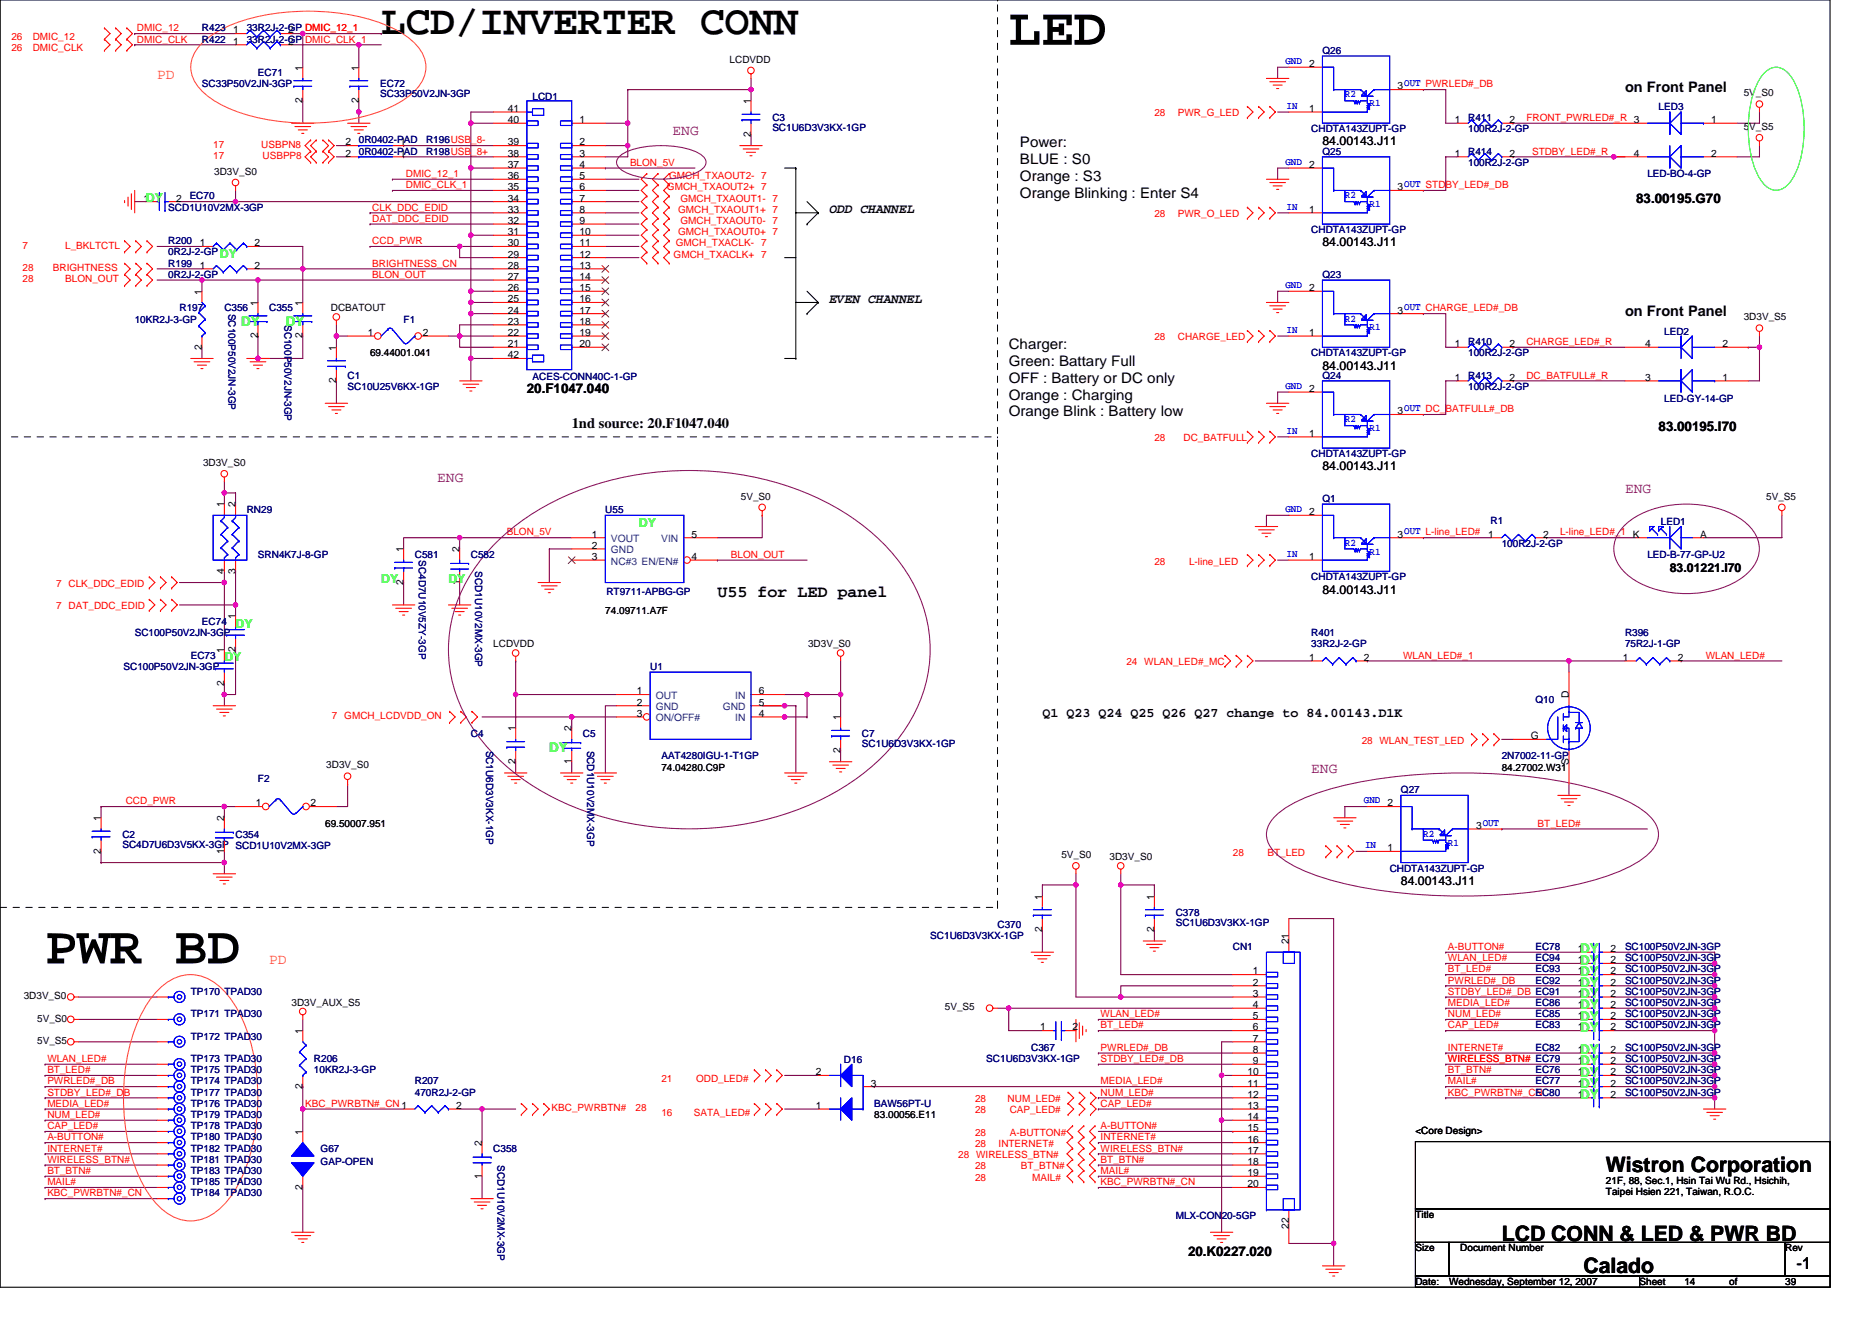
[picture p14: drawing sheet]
<svg xmlns="http://www.w3.org/2000/svg" width="297mm" height="210mm" viewBox="0 0 297 210" stroke-linecap="round" stroke-linejoin="round" font-family="sans-serif">
<defs><g id="words">
<g font-size="8.5">
<text x="160.1" y="7.1">LED</text>
<text x="7.2" y="152.9">PWR BD</text>
</g>
<text font-size="6.6" x="60.5" y="5.5">LCD/INVERTER CONN</text>
<g font-size="3.4">
<text x="254.8" y="186.1">Wistron Corporation</text>
<text x="238.3" y="196.9">LCD CONN &amp; LED &amp; PWR BD</text>
<text x="251.3" y="202.1">Calado</text>
</g>
<g font-size="2.6">
<text x="113.8" y="94.7">U55 for LED panel</text>
<text x="285" y="201.3">-1</text>
</g>
<g font-size="2.3" fill="#ff8000">
<text x="24.9" y="12.5">PD</text>
<text x="42.7" y="153">PD</text>
</g>
<g font-size="2.3">
<text x="257.8" y="14.6">on Front Panel</text>
<text x="161.8" y="23.4">Power:</text>
<text x="161.8" y="26.1">BLUE : S0</text>
<text x="161.8" y="28.7">Orange : S3</text>
<text x="161.8" y="31.4">Orange Blinking : Enter S4</text>
<text x="257.8" y="50.1">on Front Panel</text>
<text x="160.1" y="55.4">Charger:</text>
<text x="160.1" y="58.1">Green: Battary Full</text>
<text x="160.1" y="60.7">OFF : Battery or DC only</text>
<text x="160.1" y="63.4">Orange : Charging</text>
<text x="90.7" y="67.9">1nd source: 20.F1047.040</text>
<text x="160.1" y="66.1">Orange Blink : Battery low</text>
</g>
<g font-size="2.3" fill="#800080">
<text x="106.7" y="21.4">ENG</text>
<text x="69.4" y="76.5">ENG</text>
<text x="257.8" y="78.3">ENG</text>
<text x="208.1" y="122.7">ENG</text>
</g>
<g font-size="2.1">
<text x="131.6" y="33.8">ODD CHANNEL</text>
<text x="259.6" y="32.2">83.00195.G70</text>
<text x="131.6" y="48">EVEN CHANNEL</text>
<text x="83.6" y="62.4">20.F1047.040</text>
<text x="263.2" y="68.5">83.00195.I70</text>
<text x="165.4" y="113.8">Q1 Q23 Q24 Q25 Q26 Q27 change to 84.00143.D1K</text>
<text x="188.5" y="199.3">20.K0227.020</text>
</g>
<g font-size="2.1" fill="#0f0">
<text x="38.3" y="51.8">DY</text>
<text x="45.4" y="51.8">DY</text>
<text x="87.2" y="119.3">DY</text>
<text x="250.7" y="154.9">DY</text>
<text x="250.7" y="153.1">DY</text>
<text x="250.7" y="151.3">DY</text>
<text x="250.7" y="158.4">DY</text>
<text x="250.7" y="160.2">DY</text>
<text x="250.7" y="162">DY</text>
<text x="250.7" y="156.7">DY</text>
<text x="250.7" y="167.3">DY</text>
<text x="250.7" y="163.8">DY</text>
<text x="250.7" y="172.7">DY</text>
<text x="250.7" y="170.9">DY</text>
<text x="250.7" y="169.1">DY</text>
<text x="250.7" y="174.4">DY</text>
</g>
<g font-size="1.9">
<text x="209.8" y="23.1">84.00143.J11</text>
<text x="209.8" y="39.1">84.00143.J11</text>
<text x="209.8" y="58.7">84.00143.J11</text>
<text x="209.8" y="74.7">84.00143.J11</text>
<text x="209.8" y="94.2">84.00143.J11</text>
<text x="265" y="90.7">83.01221.I70</text>
<text x="222.3" y="140.4">84.00143.J11</text>
</g>
<g font-size="1.9" fill="#00ff40">
<text x="23.2" y="32">DY</text>
<text x="34.9" y="40.9">DY</text>
</g>
<g font-size="1.9" fill="#0f0">
<text x="101.4" y="83.6">DY</text>
<text x="60.5" y="92.5">DY</text>
<text x="71.2" y="92.5">DY</text>
<text x="37.4" y="99.6">DY</text>
<text x="35.6" y="104.9">DY</text>
</g>
<g font-size="1.6" fill="#f00">
<text x="21.7" y="5">DMIC_12</text>
<text x="1.8" y="8.2">26</text>
<text x="1.8" y="6.4">26</text>
<text x="5.2" y="8.2">DMIC_CLK</text>
<text x="5.2" y="6.4">DMIC_12</text>
<text x="21.7" y="6.8">DMIC_CLK</text>
<text x="48.4" y="6.8">DMIC_CLK_1</text>
<text x="33.8" y="23.5">17</text>
<text x="41.5" y="23.5">USBPN8</text>
<text x="183.2" y="18.5">28</text>
<text x="186.9" y="18.5">PWR_G_LED</text>
<text x="242.2" y="19.2">FRONT_PWRLED#_R 3</text>
<text x="33.8" y="25.3">17</text>
<text x="41.7" y="25.3">USBPP8</text>
<text x="64.4" y="29.9">DMIC_CLK_1</text>
<text x="64.4" y="28.1">DMIC_12_1</text>
<text x="100" y="26.3">BLON_5V</text>
<text x="106.2" y="28.4">GMCH_TXAOUT2- 7</text>
<text x="243.1" y="24.5">STDBY_LED#_R</text>
<text x="59.1" y="35.2">DAT_DDC_EDID</text>
<text x="59.1" y="33.4">CLK_DDC_EDID</text>
<text x="105.8" y="30.2">GMCH_TXAOUT2+ 7</text>
<text x="107.6" y="33.8">GMCH_TXAOUT1+ 7</text>
<text x="108" y="35.6">GMCH_TXAOUT0- 7</text>
<text x="108" y="32">GMCH_TXAOUT1- 7</text>
<text x="183.2" y="34.5">28</text>
<text x="186.9" y="34.5">PWR_O_LED</text>
<text x="3.6" y="39.5">7</text>
<text x="10.3" y="39.5">L_BKLTCTL</text>
<text x="59.1" y="38.8">CCD_PWR</text>
<text x="106.9" y="40.9">GMCH_TXACLK+ 7</text>
<text x="107.2" y="39.1">GMCH_TXACLK-</text>
<text x="107.6" y="37.3">GMCH_TXAOUT0+ 7</text>
<text x="120.8" y="39.1">7</text>
<text x="3.6" y="43">28</text>
<text x="3.6" y="44.8">28</text>
<text x="8.4" y="43">BRIGHTNESS</text>
<text x="10.3" y="44.8">BLON_OUT</text>
<text x="59.1" y="42.3">BRIGHTNESS_CN</text>
<text x="59.1" y="44.1">BLON_OUT</text>
<text x="183.2" y="54">28</text>
<text x="186.9" y="54">CHARGE_LED</text>
<text x="242.2" y="54.8">CHARGE_LED#_R</text>
<text x="242.2" y="60.1">DC_BATFULL#_R</text>
<text x="183.2" y="70">28</text>
<text x="187.8" y="70">DC_BATFULL</text>
<text x="80.4" y="85">BLON_5V</text>
<text x="116" y="88.5">BLON_OUT</text>
<text x="183.2" y="89.6">28</text>
<text x="188.7" y="89.6">L-line_LED</text>
<text x="247.5" y="85">L-line_LED#_1 K</text>
<text x="8.9" y="93.2">7 CLK_DDC_EDID</text>
<text x="8.9" y="96.7">7 DAT_DDC_EDID</text>
<text x="178.7" y="105.6">24 WLAN_LED#_MC</text>
<text x="222.6" y="104.5">WLAN_LED#_1</text>
<text x="270.7" y="104.5">WLAN_LED#</text>
<text x="52.7" y="114.2">7 GMCH_LCDVDD_ON</text>
<text x="216.1" y="118">28 WLAN_TEST_LED</text>
<text x="20" y="127.7">CCD_PWR</text>
<text x="244" y="131.2">BT_LED#</text>
<text x="195.6" y="135.8">28</text>
<text x="201.1" y="135.8">BT_LED</text>
<text x="229.8" y="154.3">BT_LED#</text>
<text x="229.8" y="152.5">WLAN_LED#</text>
<text x="229.8" y="150.8">A-BUTTON#</text>
<text x="174.6" y="161.4">WLAN_LED#</text>
<text x="229.8" y="161.4">NUM_LED#</text>
<text x="229.8" y="159.7">MEDIA_LED#</text>
<text x="229.8" y="156.1">PWRLED#_DB</text>
<text x="229.8" y="157.9">STDBY_LED#_DB EC91</text>
<text x="174.6" y="166.8">PWRLED#_DB</text>
<text x="174.6" y="163.2">BT_LED#</text>
<text x="229.8" y="166.8">INTERNET#</text>
<text x="229.8" y="163.2">CAP_LED#</text>
<text x="7.5" y="168.6">WLAN_LED#</text>
<text x="7.5" y="170.3">BT_LED#</text>
<text x="7.5" y="172.1">PWRLED#_DB</text>
<text x="7.5" y="173.9">STDBY_LED#_DB</text>
<text x="104.9" y="171.7">21</text>
<text x="110.4" y="171.7">ODD_LED#</text>
<text x="174.6" y="173.9">NUM_LED#</text>
<text x="174.6" y="168.6">STDBY_LED#_DB</text>
<text x="174.6" y="172.1">MEDIA_LED#</text>
<text x="229.8" y="173.9">KBC_PWRBTN#_CN</text>
<text x="229.8" y="168.6">WIRELESS_BTN# EC79</text>
<text x="229.8" y="170.3">BT_BTN#</text>
<text x="229.8" y="172.1">MAIL#</text>
<text x="7.5" y="175.7">MEDIA_LED#</text>
<text x="7.5" y="177.4">NUM_LED#</text>
<text x="7.5" y="179.2">CAP_LED#</text>
<text x="48.4" y="175.7">KBC_PWRBTN#_CN1</text>
<text x="87.5" y="176.4">KBC_PWRBTN#</text>
<text x="100.9" y="176.4">28</text>
<text x="104.9" y="177.1">16</text>
<text x="110.1" y="177.1">SATA_LED#</text>
<text x="154.7" y="174.9">28</text>
<text x="154.7" y="176.7">28</text>
<text x="159.9" y="174.9">NUM_LED#</text>
<text x="160.2" y="176.7">CAP_LED#</text>
<text x="174.6" y="175.7">CAP_LED#</text>
<text x="174.6" y="179.2">A-BUTTON#</text>
<text x="7.5" y="181">A-BUTTON#</text>
<text x="7.5" y="182.8">INTERNET#</text>
<text x="7.5" y="184.6">WIRELESS_BTN#</text>
<text x="152.1" y="183.8">28 WIRELESS_BTN#</text>
<text x="154.7" y="182.1">28</text>
<text x="154.7" y="180.3">28</text>
<text x="154.7" y="185.6">28</text>
<text x="158.5" y="182.1">INTERNET#</text>
<text x="160.2" y="180.3">A-BUTTON#</text>
<text x="162" y="185.6">BT_BTN#</text>
<text x="174.6" y="182.8">WIRELESS_BTN#</text>
<text x="174.6" y="181">INTERNET#</text>
<text x="174.6" y="184.6">BT_BTN#</text>
<text x="7.5" y="189.9">KBC_PWRBTN#_CN</text>
<text x="7.5" y="186.3">BT_BTN#</text>
<text x="7.5" y="188.1">MAIL#</text>
<text x="154.7" y="187.4">28</text>
<text x="163.8" y="187.4">MAIL#</text>
<text x="174.6" y="188.1">KBC_PWRBTN#_CN</text>
<text x="174.6" y="186.3">MAIL#</text>
</g>
<g font-size="1.6" fill="#000080">
<text x="32" y="5">R423</text>
<text x="39.2" y="5">33R2J-2-GP DMIC_12_1</text>
<text x="32" y="6.8">R422</text>
<text x="39.2" y="6.8">33R2J-2-GP</text>
<text x="209.8" y="8.5">Q26</text>
<text x="32" y="13.9">SC33P50V2JN-3GP</text>
<text x="40.9" y="12.1">EC71</text>
<text x="60.3" y="13.9">EC72</text>
<text x="60.3" y="15.5">SC33P50V2JN-3GP</text>
<text x="84.5" y="15.8">LCD1</text>
<text x="263.2" y="17.4">LED3</text>
<text x="56.9" y="22.8">0R0402-PAD</text>
<text x="67.6" y="22.8">R196USB_8-</text>
<text x="122.6" y="19.2">C3</text>
<text x="122.6" y="20.8">SC1U6D3V3KX-1GP</text>
<text x="208.1" y="21">CHDTA143ZUPT-GP</text>
<text x="233" y="19.2">R411</text>
<text x="233" y="21">100R2J-2-GP</text>
<text x="56.9" y="24.5">0R0402-PAD</text>
<text x="67.6" y="24.5">R198USB_8+</text>
<text x="209.8" y="24.5">Q25</text>
<text x="233" y="24.5">R414</text>
<text x="233" y="26.3">100R2J-2-GP</text>
<text x="261.4" y="28.1">LED-BO-4-GP</text>
<text x="26.7" y="33.4">SCD1U10V2MX-3GP</text>
<text x="30.1" y="31.6">EC70</text>
<text x="26.7" y="38.8">R200</text>
<text x="26.7" y="40.5">0R2J-2-GP</text>
<text x="208.1" y="37">CHDTA143ZUPT-GP</text>
<text x="26.7" y="42.3">R199</text>
<text x="26.7" y="44.1">0R2J-2-GP</text>
<text x="209.8" y="44.1">Q23</text>
<text x="21.4" y="51.2">10KR2J-3-GP</text>
<text x="28.5" y="49.4">R197</text>
<text x="35.6" y="49.4">C356</text>
<text x="36.3" y="49.8" transform="rotate(90 36.3 49.8)">SC100P50V2JN-3GP</text>
<text x="42.7" y="49.4">C355</text>
<text x="45.1" y="51.6" transform="rotate(90 45.1 51.6)">SC100P50V2JN-3GP</text>
<text x="64" y="51.2">F1</text>
<text x="264.1" y="53.1">LED2</text>
<text x="208.1" y="56.5">CHDTA143ZUPT-GP</text>
<text x="233" y="54.8">R410</text>
<text x="233" y="56.5">100R2J-2-GP</text>
<text x="55.2" y="60.1">C1</text>
<text x="55.2" y="61.9">SC10U25V6KX-1GP</text>
<text x="84.5" y="60.3">ACES-CONN40C-1-GP</text>
<text x="209.8" y="60.1">Q24</text>
<text x="233" y="60.1">R413</text>
<text x="233" y="61.9">100R2J-2-GP</text>
<text x="264.1" y="63.8">LED-GY-14-GP</text>
<text x="208.1" y="72.5">CHDTA143ZUPT-GP</text>
<text x="39.2" y="81.4">RN29</text>
<text x="96.1" y="81.4">U55</text>
<text x="209.8" y="79.7">Q1</text>
<text x="236.5" y="83.2">R1</text>
<text x="263.5" y="83.4">LED1</text>
<text x="40.9" y="88.5">SRN4K7J-8-GP</text>
<text x="65.8" y="88.5">C581</text>
<text x="66.5" y="88.9" transform="rotate(90 66.5 88.9)">SC4D7U10V5ZY-3GP</text>
<text x="74.7" y="88.5">C582</text>
<text x="238.3" y="86.8">100R2J-2-GP</text>
<text x="261.4" y="88.5">LED-B-77-GP-U2</text>
<text x="75.4" y="90.7" transform="rotate(90 75.4 90.7)">SCD1U10V2MX-3GP</text>
<text x="96.2" y="94.4">RT9711-APBG-GP</text>
<text x="208.1" y="92.1">CHDTA143ZUPT-GP</text>
<text x="21.4" y="101">SC100P50V2JN-3GP</text>
<text x="32" y="99.2">EC74</text>
<text x="208.1" y="101">R401</text>
<text x="257.8" y="101">R396</text>
<text x="19.6" y="106.3">SC100P50V2JN-3GP</text>
<text x="30.3" y="104.5">EC73</text>
<text x="103.2" y="106.3">U1</text>
<text x="208.1" y="102.8">33R2J-2-GP</text>
<text x="257.8" y="102.8">75R2J-1-GP</text>
<text x="243.6" y="111.7">Q10</text>
<text x="74.7" y="117">C4</text>
<text x="77.1" y="119.1" transform="rotate(90 77.1 119.1)">SC1U6D3V3KX-1GP</text>
<text x="92.5" y="117">C5</text>
<text x="93.2" y="119.1" transform="rotate(90 93.2 119.1)">SCD1U10V2MX-3GP</text>
<text x="136.8" y="117">C7</text>
<text x="136.8" y="118.6">SC1U6D3V3KX-1GP</text>
<text x="40.9" y="124.1">F2</text>
<text x="104.9" y="120.5">AAT4280IGU-1-T1GP</text>
<text x="222.3" y="125.9">Q27</text>
<text x="238.3" y="120.5">2N7002-11-GP</text>
<text x="19.4" y="133">C2</text>
<text x="19.4" y="134.6">SC4D7U6D3V5KX-3GP SCD1U10V2MX-3GP</text>
<text x="37.4" y="133">C354</text>
<text x="220.5" y="138.3">CHDTA143ZUPT-GP</text>
<text x="147.6" y="149">SC1U6D3V3KX-1GP</text>
<text x="158.3" y="147.2">C370</text>
<text x="186.6" y="145.4">C378</text>
<text x="186.6" y="147">SC1U6D3V3KX-1GP</text>
<text x="195.6" y="150.8">CN1</text>
<text x="243.6" y="154.3">EC93</text>
<text x="243.6" y="152.5">EC94</text>
<text x="243.6" y="150.8">EC78</text>
<text x="257.8" y="154.3">SC100P50V2JN-3GP</text>
<text x="257.8" y="152.5">SC100P50V2JN-3GP</text>
<text x="257.8" y="150.8">SC100P50V2JN-3GP</text>
<text x="30.3" y="161.4">TP171 TPAD30</text>
<text x="30.3" y="157.9">TP170 TPAD30</text>
<text x="243.6" y="159.7">EC86</text>
<text x="243.6" y="161.4">EC85</text>
<text x="243.6" y="156.1">EC92</text>
<text x="257.8" y="157.9">SC100P50V2JN-3GP</text>
<text x="257.8" y="159.7">SC100P50V2JN-3GP</text>
<text x="257.8" y="161.4">SC100P50V2JN-3GP</text>
<text x="257.8" y="156.1">SC100P50V2JN-3GP</text>
<text x="30.3" y="165">TP172 TPAD30</text>
<text x="163.6" y="166.8">C367</text>
<text x="243.6" y="166.8">EC82</text>
<text x="243.6" y="163.2">EC83</text>
<text x="257.8" y="166.8">SC100P50V2JN-3GP</text>
<text x="257.8" y="163.2">SC100P50V2JN-3GP</text>
<text x="30.3" y="168.6">TP173 TPAD30</text>
<text x="30.3" y="170.3">TP175 TPAD30</text>
<text x="30.3" y="172.1">TP174 TPAD30</text>
<text x="30.3" y="173.9">TP177 TPAD30</text>
<text x="49.8" y="168.6">R206</text>
<text x="49.8" y="170.3">10KR2J-3-GP</text>
<text x="65.8" y="172.1">R207</text>
<text x="65.8" y="173.9">470R2J-2-GP</text>
<text x="133.9" y="168.7">D16</text>
<text x="156.5" y="168.6">SC1U6D3V3KX-1GP</text>
<text x="243.6" y="172.1">EC77</text>
<text x="243.6" y="170.3">EC76</text>
<text x="243.6" y="173.9">EC80</text>
<text x="257.8" y="172.1">SC100P50V2JN-3GP</text>
<text x="257.8" y="170.3">SC100P50V2JN-3GP</text>
<text x="257.8" y="168.6">SC100P50V2JN-3GP</text>
<text x="257.8" y="173.9">SC100P50V2JN-3GP</text>
<text x="30.3" y="175.7">TP176 TPAD30</text>
<text x="30.3" y="177.4">TP179 TPAD30</text>
<text x="30.3" y="179.2">TP178 TPAD30</text>
<text x="138.7" y="175.7">BAW56PT-U</text>
<text x="30.3" y="184.6">TP181 TPAD30</text>
<text x="30.3" y="181">TP180 TPAD30</text>
<text x="30.3" y="182.8">TP182 TPAD30</text>
<text x="50.9" y="182.8">G67</text>
<text x="50.9" y="184.9">GAP-OPEN</text>
<text x="78.3" y="182.8">C358</text>
<text x="78.9" y="184.9" transform="rotate(90 78.9 184.9)">SCD1U10V2MX-3GP</text>
<text x="30.3" y="186.3">TP183 TPAD30</text>
<text x="30.3" y="188.1">TP185 TPAD30</text>
<text x="30.3" y="189.9">TP184 TPAD30</text>
<text x="186.6" y="193.4">MLX-CON20-5GP</text>
</g>
<g font-size="1.6">
<text x="37" y="5.3">1</text>
<text x="45.7" y="5.3">2</text>
<text x="37" y="7.1">1</text>
<text x="45.7" y="7.1">2</text>
<text x="48" y="11.2" transform="rotate(-90 48 11.2)">1</text>
<text x="56.9" y="11.2" transform="rotate(-90 56.9 11.2)">1</text>
<text x="115.8" y="9.9">LCDVDD</text>
<text x="207.7" y="10.6">2</text>
<text x="48" y="16.4" transform="rotate(-90 48 16.4)">2</text>
<text x="56.9" y="16.4" transform="rotate(-90 56.9 16.4)">2</text>
<text x="80.6" y="17.8">41</text>
<text x="119.1" y="16.5" transform="rotate(-90 119.1 16.5)">1</text>
<text x="207.7" y="17.8">1</text>
<text x="221.8" y="14.2">3</text>
<text x="276.7" y="15.3">5V_S0</text>
<text x="54.8" y="23.1">2</text>
<text x="63.5" y="23.1">1</text>
<text x="80.6" y="23.1">39</text>
<text x="80.6" y="19.5">40</text>
<text x="92" y="19.5">1</text>
<text x="92" y="23.1">2</text>
<text x="119.1" y="21.7" transform="rotate(-90 119.1 21.7)">2</text>
<text x="230.8" y="19.5">1</text>
<text x="239.5" y="19.5">2</text>
<text x="271.5" y="19.5">1</text>
<text x="276.7" y="20.6">5V_S5</text>
<text x="34" y="27.7">3D3V_S0</text>
<text x="54.8" y="24.9">2</text>
<text x="63.5" y="24.9">1</text>
<text x="80.6" y="26.6">37</text>
<text x="80.6" y="28.4">36</text>
<text x="80.6" y="24.9">38</text>
<text x="92" y="24.9">3</text>
<text x="92" y="28.4">5</text>
<text x="92" y="26.6">4</text>
<text x="207.7" y="26.6">2</text>
<text x="230.8" y="24.9">1</text>
<text x="239.5" y="24.9">2</text>
<text x="259.3" y="24.9">4</text>
<text x="271.5" y="24.9">2</text>
<text x="22.8" y="32">1</text>
<text x="28" y="32">2</text>
<text x="80.6" y="33.8">33</text>
<text x="80.6" y="30.2">35</text>
<text x="80.6" y="35.5">32</text>
<text x="80.6" y="32">34</text>
<text x="92" y="32">7</text>
<text x="92" y="35.5">9</text>
<text x="92" y="30.2">6</text>
<text x="92" y="33.8">8</text>
<text x="207.7" y="33.8">1</text>
<text x="221.8" y="30.2">3</text>
<text x="31.7" y="39.1">1</text>
<text x="40.4" y="39.1">2</text>
<text x="80.6" y="40.9">29</text>
<text x="80.6" y="37.3">31</text>
<text x="80.6" y="39.1">30</text>
<text x="92" y="39.1">11</text>
<text x="92" y="37.3">10</text>
<text x="92" y="40.9">12</text>
<text x="31.7" y="42.7">1</text>
<text x="32" y="46.8" transform="rotate(-90 32 46.8)">1</text>
<text x="40.4" y="42.7">2</text>
<text x="80.6" y="48">25</text>
<text x="80.6" y="44.4">27</text>
<text x="80.6" y="46.2">26</text>
<text x="80.6" y="42.7">28</text>
<text x="92" y="42.7">13</text>
<text x="92" y="46.2">15</text>
<text x="92" y="44.4">14</text>
<text x="92" y="48">16</text>
<text x="207.7" y="46.2">2</text>
<text x="40.9" y="53.7" transform="rotate(-90 40.9 53.7)">2</text>
<text x="40.9" y="48.5" transform="rotate(-90 40.9 48.5)">1</text>
<text x="48" y="53.7" transform="rotate(-90 48 53.7)">2</text>
<text x="48" y="48.5" transform="rotate(-90 48 48.5)">1</text>
<text x="52.5" y="49.4">DCBATOUT</text>
<text x="58.4" y="53.3">1</text>
<text x="67.1" y="53.3">2</text>
<text x="80.6" y="51.5">23</text>
<text x="80.6" y="53.3">22</text>
<text x="80.6" y="49.8">24</text>
<text x="92" y="49.8">17</text>
<text x="92" y="53.3">19</text>
<text x="92" y="51.5">18</text>
<text x="207.7" y="53.3">1</text>
<text x="221.8" y="49.8">3</text>
<text x="276.7" y="50.8">3D3V_S5</text>
<text x="32" y="55.5" transform="rotate(-90 32 55.5)">2</text>
<text x="53.4" y="55.6" transform="rotate(-90 53.4 55.6)">1</text>
<text x="58.7" y="56.5">69.44001.041</text>
<text x="80.6" y="55.1">21</text>
<text x="80.6" y="56.9">42</text>
<text x="92" y="55.1">20</text>
<text x="230.8" y="55.1">1</text>
<text x="239.5" y="55.1">2</text>
<text x="261" y="55.1">4</text>
<text x="273.3" y="55.1">2</text>
<text x="53.4" y="60.8" transform="rotate(-90 53.4 60.8)">2</text>
<text x="207.7" y="62.2">2</text>
<text x="221.8" y="65.8">3</text>
<text x="230.8" y="60.4">1</text>
<text x="239.5" y="60.4">2</text>
<text x="261" y="60.4">3</text>
<text x="273.3" y="60.4">1</text>
<text x="207.7" y="69.3">1</text>
<text x="32.2" y="74">3D3V_S0</text>
<text x="35.6" y="80.5" transform="rotate(-90 35.6 80.5)">1</text>
<text x="37.4" y="80.5" transform="rotate(-90 37.4 80.5)">2</text>
<text x="117.6" y="79.3">5V_S0</text>
<text x="207.7" y="81.8">2</text>
<text x="280.2" y="79.3">5V_S5</text>
<text x="64" y="87.7" transform="rotate(-90 64 87.7)">1</text>
<text x="72.9" y="87.7" transform="rotate(-90 72.9 87.7)">2</text>
<text x="93.9" y="85.3">1</text>
<text x="93.9" y="87.1">2</text>
<text x="93.9" y="88.9">3</text>
<text x="109.7" y="88.9">4</text>
<text x="109.7" y="85.3">5</text>
<text x="207.7" y="88.9">1</text>
<text x="221.8" y="85.3">3</text>
<text x="236.2" y="85.3">1</text>
<text x="244.9" y="85.3">2</text>
<text x="269.8" y="85.3">A</text>
<text x="35.6" y="91.1" transform="rotate(-90 35.6 91.1)">4</text>
<text x="37.4" y="91.1" transform="rotate(-90 37.4 91.1)">3</text>
<text x="64" y="92.8" transform="rotate(-90 64 92.8)">2</text>
<text x="72.9" y="92.8" transform="rotate(-90 72.9 92.8)">1</text>
<text x="37.4" y="98.3" transform="rotate(-90 37.4 98.3)">1</text>
<text x="96.1" y="97.4">74.09711.A7F</text>
<text x="35.6" y="103.7" transform="rotate(-90 35.6 103.7)">1</text>
<text x="37.4" y="103.5" transform="rotate(-90 37.4 103.5)">2</text>
<text x="78.3" y="102.8">LCDVDD</text>
<text x="128.2" y="102.8">3D3V_S0</text>
<text x="207.7" y="104.9">1</text>
<text x="216.4" y="104.9">2</text>
<text x="257.5" y="104.9">1</text>
<text x="266.2" y="104.9">2</text>
<text x="35.6" y="108.8" transform="rotate(-90 35.6 108.8)">2</text>
<text x="101" y="110.2">1</text>
<text x="101" y="112">2</text>
<text x="101" y="113.8">3</text>
<text x="120.4" y="112">5</text>
<text x="120.4" y="113.8">4</text>
<text x="120.4" y="110.2">6</text>
<text x="248.9" y="110.8" transform="rotate(-90 248.9 110.8)">D</text>
<text x="81.8" y="116.1" transform="rotate(-90 81.8 116.1)">1</text>
<text x="90.7" y="116.1" transform="rotate(-90 90.7 116.1)">2</text>
<text x="133.4" y="119.5" transform="rotate(-90 133.4 119.5)">2</text>
<text x="133.4" y="114.3" transform="rotate(-90 133.4 114.3)">1</text>
<text x="242.9" y="117.3">G</text>
<text x="51.8" y="122">3D3V_S0</text>
<text x="81.8" y="121.3" transform="rotate(-90 81.8 121.3)">2</text>
<text x="90.7" y="121.3" transform="rotate(-90 90.7 121.3)">1</text>
<text x="104.9" y="122.3">74.04280.C9P</text>
<text x="238.3" y="122.3">84.27002.W31</text>
<text x="248.9" y="121.5" transform="rotate(-90 248.9 121.5)">S</text>
<text x="16" y="130.3" transform="rotate(-90 16 130.3)">1</text>
<text x="35.6" y="130.3" transform="rotate(-90 35.6 130.3)">2</text>
<text x="40.6" y="128">1</text>
<text x="49.3" y="128">2</text>
<text x="51.6" y="131.2">69.50007.951</text>
<text x="220.2" y="128">2</text>
<text x="234.2" y="131.6">3</text>
<text x="16" y="135.5" transform="rotate(-90 16 135.5)">2</text>
<text x="35.6" y="135.5" transform="rotate(-90 35.6 135.5)">1</text>
<text x="168.4" y="136.2">5V_S0</text>
<text x="176.1" y="136.5">3D3V_S0</text>
<text x="220.2" y="135.1">1</text>
<text x="165.4" y="142.8" transform="rotate(-90 165.4 142.8)">1</text>
<text x="183.2" y="142.8" transform="rotate(-90 183.2 142.8)">1</text>
<text x="165.4" y="148" transform="rotate(-90 165.4 148)">2</text>
<text x="183.2" y="148" transform="rotate(-90 183.2 148)">2</text>
<text x="204.5" y="149.9" transform="rotate(-90 204.5 149.9)">21</text>
<text x="198.8" y="154.7">1</text>
<text x="250.4" y="154.7">1</text>
<text x="250.4" y="152.9">1</text>
<text x="250.4" y="151.1">1</text>
<text x="255.5" y="154.7">2</text>
<text x="255.5" y="152.9">2</text>
<text x="255.5" y="151.1">2</text>
<text x="3.8" y="158.6">3D3V_S0</text>
<text x="46.3" y="159.7">3D3V_AUX_S5</text>
<text x="149.9" y="160.4">5V_S5</text>
<text x="198.8" y="156.4">2</text>
<text x="198.8" y="158.2">3</text>
<text x="198.8" y="160">4</text>
<text x="198.8" y="161.8">5</text>
<text x="250.4" y="158.2">1</text>
<text x="250.4" y="160">1</text>
<text x="250.4" y="161.8">1</text>
<text x="250.4" y="156.4">1</text>
<text x="255.5" y="158.2">2</text>
<text x="255.5" y="160">2</text>
<text x="255.5" y="161.8">2</text>
<text x="255.5" y="156.4">2</text>
<text x="5.9" y="162.2">5V_S0</text>
<text x="5.9" y="165.7">5V_S5</text>
<text x="48" y="164.1" transform="rotate(-90 48 164.1)">1</text>
<text x="165" y="163.6">1</text>
<text x="170.2" y="163.6">2</text>
<text x="198.8" y="163.6">6</text>
<text x="198.8" y="165.3">7</text>
<text x="198.8" y="167.1">8</text>
<text x="250.4" y="167.1">1</text>
<text x="250.4" y="163.6">1</text>
<text x="255.5" y="167.1">2</text>
<text x="255.5" y="163.6">2</text>
<text x="48" y="172.8" transform="rotate(-90 48 172.8)">2</text>
<text x="129.5" y="170.7">2</text>
<text x="138.2" y="172.4">3</text>
<text x="197.9" y="170.7">10</text>
<text x="197.9" y="172.4">11</text>
<text x="198.8" y="168.9">9</text>
<text x="250.4" y="172.4">1</text>
<text x="250.4" y="170.7">1</text>
<text x="250.4" y="168.9">1</text>
<text x="255.5" y="172.4">2</text>
<text x="255.5" y="170.7">2</text>
<text x="255.5" y="168.9">2</text>
<text x="72.4" y="176">2</text>
<text x="129.5" y="176">1</text>
<text x="138.7" y="177.4">83.00056.E11</text>
<text x="197.9" y="174.2">12</text>
<text x="197.9" y="176">13</text>
<text x="197.9" y="177.8">14</text>
<text x="197.9" y="179.6">15</text>
<text x="224.6" y="179.9">&lt;Core Design&gt;</text>
<text x="250.4" y="174.2">1</text>
<text x="255.5" y="174.2">2</text>
<text x="48" y="180.1" transform="rotate(-90 48 180.1)">1</text>
<text x="76.5" y="181.9" transform="rotate(-90 76.5 181.9)">2</text>
<text x="197.9" y="181.3">16</text>
<text x="197.9" y="183.1">17</text>
<text x="197.9" y="184.9">18</text>
<text x="48" y="188.8" transform="rotate(-90 48 188.8)">2</text>
<text x="76.5" y="187.1" transform="rotate(-90 76.5 187.1)">1</text>
<text x="197.9" y="186.7">19</text>
<text x="197.9" y="188.4">20</text>
<text x="254.8" y="187.9">21F, 88, Sec.1, Hsin Tai Wu Rd., Hsichih,</text>
<text x="254.8" y="189.7">Taipei Hsien 221, Taiwan, R.O.C.</text>
<text x="204.5" y="195.1" transform="rotate(-90 204.5 195.1)">22</text>
<text x="224.6" y="193.3">Title</text>
<text x="224.6" y="198.6">Size</text>
<text x="224.6" y="203.9">Date:</text>
<text x="229.9" y="203.9">Wednesday, September 12, 2007</text>
<text x="231.7" y="198.6">Document Number</text>
<text x="260.2" y="203.9">Sheet</text>
<text x="267.3" y="203.9">14</text>
<text x="274.4" y="203.9">of</text>
<text x="283.3" y="198.6">Rev</text>
<text x="283.3" y="203.9">39</text>
</g>
<g font-size="1.6" fill="#00f">
<text x="204" y="10.1">GND</text>
<text x="204.1" y="17.3">IN</text>
<text x="213.4" y="15.5">R2</text>
<text x="217.3" y="16.9">R1</text>
<text x="222.8" y="13.7">OUT PWRLED#_DB</text>
<text x="222.8" y="13.7">OUT</text>
<text x="204" y="26.1">GND</text>
<text x="222.8" y="29.7">OUT STDBY_LED#_DB</text>
<text x="222.8" y="29.7">OUT</text>
<text x="204.1" y="33.3">IN</text>
<text x="213.4" y="31.5">R2</text>
<text x="217.3" y="32.9">R1</text>
<text x="204" y="45.7">GND</text>
<text x="204.1" y="52.8">IN</text>
<text x="213.4" y="51">R2</text>
<text x="217.3" y="52.5">R1</text>
<text x="222.8" y="49.3">OUT CHARGE_LED#_DB</text>
<text x="222.8" y="49.3">OUT</text>
<text x="204" y="61.7">GND</text>
<text x="222.8" y="65.3">OUT DC_BATFULL#_DB</text>
<text x="222.8" y="65.3">OUT</text>
<text x="204.1" y="68.8">IN</text>
<text x="213.4" y="67">R2</text>
<text x="217.3" y="68.5">R1</text>
<text x="204" y="81.3">GND</text>
<text x="204.1" y="88.4">IN</text>
<text x="213.4" y="86.6">R2</text>
<text x="217.3" y="88">R1</text>
<text x="222.8" y="84.8">OUT L-line_LED#</text>
<text x="222.8" y="84.8">OUT</text>
<text x="216.4" y="127.5">GND</text>
<text x="235.3" y="131">OUT</text>
<text x="216.6" y="134.6">IN</text>
<text x="225.8" y="132.8">R2</text>
<text x="229.8" y="134.2">R1</text>
</g>
<g font-size="1.6" fill="#004080">
<text x="96.9" y="86.1">VOUT</text>
<text x="96.9" y="87.8">GND</text>
<text x="96.9" y="89.6">NC#3 EN/EN#</text>
<text x="104.9" y="86.1">VIN</text>
<text x="104.1" y="111">OUT</text>
<text x="104.1" y="112.7">GND</text>
<text x="114.7" y="112.7">GND</text>
<text x="116.7" y="111">IN</text>
<text x="104.1" y="114.5">ON/OFF#</text>
<text x="116.7" y="114.5">IN</text>
</g>
</g></defs>
<g fill="none" stroke="#000" stroke-width=".17">
<path d="M0 0h290.4v204.3h-290.4zM124.5 26.7h1.8M126.3 26.7v21.3M126.3 33.8h3.5M126.3 26.7h.1M128.1 35.6h.1M128.1 32l1.7 1.8M129.8 33.8h.1M129.8 33.8l-1.7 1.8M124.5 56.9h1.8M124.5 40.9h1.8M126.3 48h3.5"/>
<path d="M126.3 56.9h.1M126.3 48v8.9M128.1 49.8h.1M128.1 46.2l1.7 1.8M129.8 48h.1M129.8 48l-1.7 1.8M224.6 181.2h65.8v10.7h-65.8zM224.6 191.9h65.8v5.3h-65.8zM224.6 197.2h5.3v5.3h-5.3zM229.9 197.2h53.4v5.3h-53.4zM283.3 197.2h7.1v5.3h-7.1zM224.6 202.5h35.6v1.8h-35.6z"/>
<path d="M260.2 202.5h30.2v1.8h-30.2z"/>
</g>
<g fill="none" stroke="#800040" stroke-width=".17">
<path d="M21.4 5.3h.1M21.4 7.1h.1M21.4 5.3h16M21.4 7.1h16M46.3 5.3h1.7M46.3 7.1h10.6M48 16v3.6M48 5.3h.1M56.9 17.8h.1M56.9 7.1h.1M56.9 16v1.8M56.9 17.8v1.8"/>
<path d="M60.5 5.3h-12.5v5.4M60.5 5.3h.1M60.5 7.1h-3.6v3.6M74.7 19.6h.1M74.7 19.6v26.6M78.3 17.8h-3.6v1.8h3.6M96.1 19.6h3.5M99.6 19.6h.1M99.6 14.2v5.4M99.6 19.6v5.3h-3.5M99.6 14.2h.1M99.6 14.2h19.6"/>
<path d="M119.2 14.2v1.8M119.2 12.4v1.8M202.7 17.8h1.8M204.5 10.7h-1.8v1.7M225.8 14.2h3.6v5.4h1.8M225.8 14.2h.1M240.1 19.6h.1M240.1 19.6h16M279.2 17.8v1.8h-3.6M21.4 32h1.8M24.9 39.1h7.1M28.5 32h8.9"/>
<path d="M37.4 30.2v1.8M37.4 32h.1M37.4 32h40.9M40.9 39.1h7.1v3.6M53.4 24.9h1.8M53.4 23.1h1.8M58.7 35.6h.1M58.7 33.8h.1M58.7 39.1h.1M58.7 35.6h19.6M58.7 33.8h19.6M58.7 39.1h19.6"/>
<path d="M62.3 30.2h.1M62.3 28.4h.1M62.3 30.2h16M62.3 28.4h16M64 24.9h.1M64 23.1h.1M64 24.9h14.3M64 23.1h14.3M72.9 39.1v1.8h5.4M72.9 39.1h.1M74.7 37.3h3.6M74.7 37.3h.1"/>
<path d="M74.7 26.7h3.6M74.7 26.7h.1M96.1 23.1h3.5M96.1 35.6h5.3M96.1 30.2h5.3M96.1 28.4h5.3M96.1 32h5.3M96.1 37.3h5.3M96.1 33.8h5.3M96.1 39.1h5.3M96.1 26.7h.1M96.1 26.7h14.2"/>
<path d="M99.6 23.1h.1M119.2 21.3v1.8M202.7 33.8h1.8M204.5 26.7h-1.8v1.7M225.8 30.2h.1M231.2 24.9h-1.8v5.3h-3.6M240.1 24.9h.1M240.1 24.9h17.7M256.1 24.9h.1M279.2 23.1v1.8h-3.6M24.9 42.7h7.1M24.9 44.4h7.1"/>
<path d="M32 44.4h8.9M32 55.1v1.8M32 44.4h.1M32 44.4v1.8M40.9 53.3v3.6h7.1v-3.6M40.9 53.3h.1M40.9 44.4v3.6M40.9 42.7h7.1M40.9 44.4h.1M40.9 44.4h37.4M48 42.7h.1M48 42.7v5.3"/>
<path d="M48 42.7h30.3M53.4 53.3v1.8M53.4 53.3h.1M53.4 51.6v1.7M53.4 53.3h1.8M71.2 53.3h1.7M72.9 53.3h5.4M72.9 53.3v1.8h5.4M72.9 53.3h.1M74.7 46.2h3.6M74.7 46.2v1.8h3.6M74.7 46.2h.1"/>
<path d="M74.7 56.9h.1M74.7 49.8h.1M74.7 56.9v3.6M74.7 48v1.8h3.6M74.7 48h.1M74.7 56.9h3.6M74.7 49.8v7.1M78.3 51.6h-5.4v1.7M96.1 40.9h5.3M202.7 53.3h1.8M204.5 46.2h-1.8v1.8M225.8 49.8h3.6v5.3h1.8"/>
<path d="M225.8 49.8h.1M240.1 55.1h.1M240.1 55.1h17.7M277.4 55.1h.1M277.4 55.1h1.8M279.2 55.1v5.4h-1.8M279.2 53.3v1.8M35.6 78.2h.1M35.6 78.2h1.8v1.8M35.6 76.5v1.7M35.6 78.2v1.8M53.4 60.5v3.5"/>
<path d="M202.7 69.3h1.8M204.5 62.2h-1.8v1.8M225.8 65.8h.1M231.2 60.5h-1.8v5.3h-3.6M240.1 60.5h.1M240.1 60.5h17.7M28.5 96h8.9M28.5 92.5h7.1M35.6 92.5h.1M35.6 90.7v1.8M35.6 92.5v10.6M37.4 90.7h.1"/>
<path d="M37.4 96v1.8M37.4 90.7v5.3M64 92.5v3.5M72.9 85.3h.1M72.9 85.3v1.8M72.9 85.3h-8.9v1.8M72.9 92.5v3.5M72.9 85.3h17.8M90.7 87.1h-3.5v5.4M113.8 88.9h.1M113.8 88.9h14.3M120.9 81.8v3.5h-7.1"/>
<path d="M202.7 88.9h1.8M204.5 81.8h-3.5v1.8M225.8 85.3h.1M225.8 85.3h10.7M245.4 85.3h.1M245.4 85.3h14.2M282.7 81.8v3.5h-12.4M35.6 110.2v1.8M35.6 110.2h.1M35.6 108.5v1.7M37.4 103.1v7.1h-1.8M76.5 113.8h14.2"/>
<path d="M81.8 110.2h16M81.8 104.9h.1M81.8 110.2v5.4M81.8 104.9v5.3M90.7 113.8v1.8M90.7 113.8h.1M90.7 113.8h7.1M97.8 112h-1.7v10.7M120.9 112h5.4M124.5 110.2h3.6M124.5 113.8h3.6M126.3 112h.1"/>
<path d="M126.3 112v10.7M128.1 110.2h.1M128.1 113.8h.1M128.1 110.2v3.6M128.1 110.2h5.3M133.4 104.9v5.3M133.4 119.1v1.8M133.4 110.2v3.6M199.2 104.9h8.9M217 104.9h.1M217 104.9h40.8M238.3 117.3h1.8"/>
<path d="M249 104.9v1.8M249 104.9h.1M266.7 104.9h.1M266.7 104.9h16M16 128v1.8M16 135.1v1.8M16 136.9h.1M16 128h.1M16 136.9h19.6M16 128h21.4M35.6 128v1.8M35.6 136.9v1.8"/>
<path d="M35.6 135.1v1.8M35.6 128h.1M55.2 124.5v3.5h-1.8M81.8 120.9v1.8M90.7 120.9v1.8M170.7 138.7v1.8M177.8 138.7v1.8M215.2 135.1h1.8M217 128h-3.6v1.8M238.3 131.6h.1M238.3 131.6h23.1M249 124.5v1.7"/>
<path d="M12.5 158.2h12.4M165.4 147.6v3.5M170.7 140.5h.1M170.7 140.5h-5.3v1.7M170.7 140.5v17.7h7.1M177.8 158.2h.1M177.8 140.5h.1M177.8 140.5v14.2h17.8M177.8 140.5h5.4v1.7M177.8 158.2h17.8M183.2 147.6v1.8M195.6 156.5h-17.8v1.7"/>
<path d="M204.5 145.8h7.1v51.6M229.4 154.7h.1M229.4 152.9h.1M229.4 156.5h.1M229.4 158.2h.1M229.4 151.1h.1M229.4 158.2h21.3M229.4 154.7h21.3M229.4 152.9h21.3M229.4 156.5h21.3M229.4 151.1h21.3M256.1 158.2h16v1.8"/>
<path d="M256.1 156.5h16v1.7M256.1 154.7h16v1.8M256.1 151.1h16v1.8M256.1 152.9h16M272.1 152.9h.1M272.1 154.7h.1M272.1 158.2h.1M272.1 156.5h.1M272.1 152.9v1.8M7.2 168.9h.1M7.2 170.7h.1M7.2 172.5h.1"/>
<path d="M7.2 174.2h.1M7.2 176h.1M7.2 177.8h.1M7.2 179.6h.1M7.2 176h17.7M7.2 174.2h17.7M7.2 168.9h17.7M7.2 172.5h17.7M7.2 170.7h17.7M7.2 179.6h17.7M7.2 177.8h17.7M12.5 161.8h12.4"/>
<path d="M12.5 165.4h12.4M48 161.8v1.8M48 176h.1M48 172.5h.1M48 176v3.6M48 172.5v3.5M48 176h16M72.9 176h8.9M76.5 176h.1M76.5 176v5.4M124.5 176h5.3M124.5 170.7h5.3"/>
<path d="M138.7 172.5h.1M138.7 172.5h56.9M158.3 160h1.8M160.1 160h.1M160.1 160v3.6h5.3M160.1 160h35.5M174.3 174.2h.1M174.3 167.1h.1M174.3 168.9h.1M174.3 176h.1M174.3 163.6h.1M174.3 161.8h.1"/>
<path d="M174.3 176h21.3M174.3 174.2h21.3M174.3 167.1h21.3M174.3 168.9h21.3M174.3 163.6h21.3M174.3 161.8h21.3M174.3 179.6h21.3M193.8 177.8h.1M193.8 170.7h1.8M193.8 170.7v7.1h1.8M193.8 170.7h.1M193.8 177.8v17.8"/>
<path d="M195.6 165.4h-1.8v5.3M195.6 179.6h.1M229.4 174.2h.1M229.4 168.9h.1M229.4 167.1h.1M229.4 170.7h.1M229.4 172.5h.1M229.4 161.8h.1M229.4 163.6h.1M229.4 160h.1M229.4 174.2h21.3M229.4 167.1h21.3"/>
<path d="M229.4 168.9h21.3M229.4 163.6h21.3M229.4 161.8h21.3M229.4 160h21.3M229.4 172.5h21.3M229.4 170.7h21.3M256.1 172.5h16v1.7M256.1 174.2h16M256.1 170.7h16v1.8M256.1 168.9h16v1.8M256.1 167.1h16v1.8M256.1 163.6h16"/>
<path d="M256.1 161.8h16v1.8M256.1 160h16v1.8M272.1 174.2h.1M272.1 172.5h.1M272.1 170.7h.1M272.1 168.9h.1M272.1 167.1h.1M272.1 163.6h.1M272.1 161.8h.1M272.1 160h.1M272.1 163.6v3.5M272.1 174.2v1.8"/>
<path d="M7.2 190.2h.1M7.2 181.4h.1M7.2 183.1h.1M7.2 184.9h.1M7.2 186.7h.1M7.2 188.5h.1M7.2 188.5h17.7M7.2 183.1h17.7M7.2 181.4h17.7M7.2 184.9h17.7M7.2 186.7h17.7M7.2 190.2h17.7"/>
<path d="M48 188.5v7.1M76.5 186.7v3.5M174.3 188.5h.1M174.3 183.1h.1M174.3 181.4h.1M174.3 184.9h.1M174.3 186.7h.1M174.3 188.5h21.3M174.3 183.1h21.3M174.3 181.4h21.3M174.3 184.9h21.3M174.3 186.7h21.3"/>
<path d="M204.5 197.4h7.1M211.6 197.4h.1M211.6 197.4v3.5"/>
</g>
<g fill="#f0f" stroke="#f0f" stroke-width=".17">
<circle cx="35.6" cy="78.2" r=".35"/>
<circle cx="35.6" cy="136.9" r=".35"/>
<circle cx="279.2" cy="55.1" r=".35"/>
<circle cx="37.4" cy="96" r=".35"/>
<circle cx="35.6" cy="92.4" r=".35"/>
<circle cx="35.6" cy="128" r=".35"/>
<circle cx="81.8" cy="110.2" r=".35"/>
<circle cx="90.7" cy="113.8" r=".35"/>
<circle cx="133.4" cy="110.2" r=".35"/>
<circle cx="128" cy="110.2" r=".35"/>
<circle cx="40.9" cy="56.9" r=".35"/>
<circle cx="48" cy="42.7" r=".35"/>
<circle cx="74.7" cy="46.2" r=".35"/>
<circle cx="74.7" cy="56.9" r=".35"/>
<circle cx="74.7" cy="49.8" r=".35"/>
<circle cx="72.9" cy="53.3" r=".35"/>
<circle cx="74.7" cy="48" r=".35"/>
<circle cx="74.7" cy="37.3" r=".35"/>
<circle cx="99.6" cy="19.5" r=".35"/>
<circle cx="99.6" cy="23.1" r=".35"/>
<circle cx="72.9" cy="39.1" r=".35"/>
<circle cx="119.2" cy="14.2" r=".35"/>
<circle cx="74.7" cy="26.7" r=".35"/>
<circle cx="32" cy="44.4" r=".35"/>
<circle cx="74.7" cy="19.5" r=".35"/>
<circle cx="53.4" cy="53.3" r=".35"/>
<circle cx="248.9" cy="104.9" r=".35"/>
<circle cx="35.6" cy="110.2" r=".35"/>
<circle cx="272.1" cy="174.2" r=".35"/>
<circle cx="37.4" cy="32" r=".35"/>
<circle cx="40.9" cy="44.4" r=".35"/>
<circle cx="76.5" cy="176" r=".35"/>
<circle cx="48" cy="176" r=".35"/>
<circle cx="170.7" cy="140.4" r=".35"/>
<circle cx="193.8" cy="177.8" r=".35"/>
<circle cx="211.6" cy="197.3" r=".35"/>
<circle cx="160" cy="160" r=".35"/>
<circle cx="177.8" cy="158.2" r=".35"/>
<circle cx="177.8" cy="140.4" r=".35"/>
<circle cx="256.1" cy="24.9" r=".35"/>
<circle cx="272.1" cy="152.9" r=".35"/>
<circle cx="272.1" cy="154.7" r=".35"/>
<circle cx="272.1" cy="172.5" r=".35"/>
<circle cx="272.1" cy="170.7" r=".35"/>
<circle cx="272.1" cy="168.9" r=".35"/>
<circle cx="272.1" cy="167.1" r=".35"/>
<circle cx="272.1" cy="163.6" r=".35"/>
<circle cx="272.1" cy="161.8" r=".35"/>
<circle cx="272.1" cy="160" r=".35"/>
<circle cx="272.1" cy="158.2" r=".35"/>
<circle cx="272.1" cy="156.5" r=".35"/>
<circle cx="193.8" cy="170.7" r=".35"/>
<circle cx="56.9" cy="17.8" r=".35"/>
<circle cx="72.9" cy="85.3" r=".35"/>
<circle cx="124.5" cy="113.8" r=".35"/>
<circle cx="124.5" cy="112" r=".35"/>
<circle cx="48" cy="5.3" r=".35"/>
<circle cx="56.9" cy="7.1" r=".35"/>
</g>
<g fill="none" stroke="#f00" stroke-width=".17">
<path d="M16.6 6.2h.1M16.6 8h.1M16.6 4.4h.1M16.6 4.4l.9 .9-.9 .9M16.6 6.2l.9 .9-.9 .9M18.3 8h.1M18.3 6.2h.1M18.3 4.4h.1M18.3 6.2l.9 .9-.9 .9M18.3 4.4l.9 .9-.9 .9M20.1 6.2h.1M20.1 8h.1"/>
<path d="M20.1 4.4h.1M20.1 4.4l.9 .9-.9 .9M20.1 6.2l.9 .9-.9 .9M46.3 19.6h3.5M55.2 19.6h3.5M119.2 11.7v.7M197.9 18.7h.1M197.9 16.9h.1M197.9 16.9l.9 .9-.9 .9M199.7 16.9h.1M199.7 18.7h.1M199.7 16.9l.9 .9-.9 .9"/>
<path d="M201 12.4h3.5M201.5 13h2.5M201.5 18.7h.1M201.5 16.9h.1M201.5 16.9l.9 .9-.9 .9M202 13.5h1.5M202.6 14.1h.3M279.2 17.1v.7M19.8 31.8v.4M19.8 38.2h.1M19.8 38.2l.9 .9-.9 .9M20.3 31.3v1.4"/>
<path d="M20.8 30.8v2.5M21.4 30.2v3.6M21.5 38.2h.1M21.5 38.2l.9 .9-.9 .9M23.3 38.2h.1M23.3 38.2l.9 .9-.9 .9M37.4 29.5v.7M46.8 20.1h2.5M47.3 20.6h1.5M47.9 21.2h.3M49.3 24h.1M49.3 22.2h.1"/>
<path d="M49.3 25.8h.1M49.3 22.2l-.9 .9 .9 .9M49.3 24l-.9 .9 .9 .9M50.2 22.2h.1M50.2 24h.1M50.2 25.8h.1M50.2 22.2l-.9 .9 .9 .9M50.2 24l-.9 .9 .9 .9M51.2 24h.1M51.2 22.2h.1M51.2 25.8h.1M51.2 22.2l.9 .9-.9 .9"/>
<path d="M51.2 24l.9 .9-.9 .9M52.1 24h.1M52.1 22.2h.1M52.1 25.8h.1M52.1 22.2l.9 .9-.9 .9M52.1 24l.9 .9-.9 .9M55.7 20.1h2.5M56.2 20.6h1.5M56.8 21.2h.3M102.6 36.4h.1M102.6 38.2h.1M102.6 34.7h.1"/>
<path d="M102.6 27.6h.1M102.6 29.3h.1M102.6 31.1h.1M102.6 32.9h.1M102.6 34.7l-.9 .9 .9 .8M102.6 38.2l-.9 .9 .9 .9M102.6 32.9l-.9 .9 .9 .9M102.6 36.4l-.9 .9 .9 .9M102.6 31.1l-.9 .9 .9 .9M102.6 29.3l-.9 .9 .9 .9M102.6 27.6l-.9 .8 .9 .9M104.4 38.2h.1"/>
<path d="M104.4 36.4h.1M104.4 34.7h.1M104.4 29.3h.1M104.4 27.6h.1M104.4 31.1h.1M104.4 32.9h.1M104.4 36.4l-.9 .9 .9 .9M104.4 38.2l-.9 .9 .9 .9M104.4 34.7l-.9 .9 .9 .8M104.4 32.9l-.9 .9 .9 .9M104.4 27.6l-.9 .8 .9 .9M104.4 29.3l-.9 .9 .9 .9"/>
<path d="M104.4 31.1l-.9 .9 .9 .9M106.2 36.4h.1M106.2 38.2h.1M106.2 34.7h.1M106.2 27.6h.1M106.2 29.3h.1M106.2 31.1h.1M106.2 32.9h.1M106.2 38.2l-.9 .9 .9 .9M106.2 34.7l-.9 .9 .9 .8M106.2 36.4l-.9 .9 .9 .9M106.2 32.9l-.9 .9 .9 .9"/>
<path d="M106.2 31.1l-.9 .9 .9 .9M106.2 29.3l-.9 .9 .9 .9M106.2 27.6l-.9 .8 .9 .9M117.4 23.1h3.5M117.9 23.6h2.5M118.4 24.2h1.5M119 24.7h.3M197.9 34.7h.1M197.9 32.9h.1M197.9 32.9l.9 .9-.9 .9M199.7 32.9h.1M199.7 34.7h.1"/>
<path d="M199.7 32.9l.9 .9-.9 .9M201 28.4h3.5M201.5 29h2.5M201.5 34.7h.1M201.5 32.9h.1M201.5 32.9l.9 .9-.9 .9M202 29.5h1.5M202.6 30.1h.3M279.2 22.4v.7M19.8 43.6h.1M19.8 41.8h.1M19.8 45.3h.1"/>
<path d="M19.8 40h.1M19.8 43.6l.9 .8-.9 .9M19.8 41.8l.9 .9-.9 .9M21.5 41.8h.1M21.5 43.6h.1M21.5 45.3h.1M21.5 40h.1M21.5 41.8l.9 .9-.9 .9M21.5 43.6l.9 .8-.9 .9M23.3 43.6h.1M23.3 41.8h.1M23.3 45.3h.1"/>
<path d="M23.3 40h.1M23.3 43.6l.9 .8-.9 .9M23.3 41.8l.9 .9-.9 .9M30.3 56.9h3.5M30.8 57.4h2.5M31.3 58h1.5M31.9 58.5h.3M32 42.7h1.8M39.2 56.9h3.5M39.2 42.7h1.7M39.7 57.4h2.5M40.2 58h1.5"/>
<path d="M40.8 58.5h.3M53.4 50.8v.8M102.6 40h.1M102.6 41.8h.1M102.6 40l-.9 .9 .9 .9M104.4 41.8h.1M104.4 40h.1M104.4 40l-.9 .9 .9 .9M106.2 40h.1M106.2 41.8h.1M106.2 40l-.9 .9 .9 .9M197.9 54.2h.1"/>
<path d="M197.9 52.5h.1M197.9 52.5l.9 .8-.9 .9M199.7 52.5h.1M199.7 54.2h.1M199.7 52.5l.9 .8-.9 .9M201 48h3.5M201.5 48.5h2.5M201.5 54.2h.1M201.5 52.5h.1M201.5 52.5l.9 .8-.9 .9M202 49.1h1.5M202.6 49.6h.3"/>
<path d="M279.2 52.6v.7M35.6 75.7v.8M51.6 64h3.6M52.1 64.5h2.5M52.7 65.1h1.4M53.2 65.6h.3M72.9 60.5h3.6M73.5 61h2.5M74 61.5h1.4M74.5 62.1h.4M197.9 70.2h.1M197.9 68.5h.1"/>
<path d="M197.9 68.5l.9 .8-.9 .9M199.7 68.5h.1M199.7 70.2h.1M199.7 68.5l.9 .8-.9 .9M201 64h3.5M201.5 64.5h2.5M201.5 70.2h.1M201.5 68.5h.1M201.5 68.5l.9 .8-.9 .9M202 65.1h1.5M202.6 65.6h.3M23.7 93.3h.1"/>
<path d="M23.7 91.6h.1M23.7 96.9h.1M23.7 95.1h.1M23.7 91.6l.9 .9-.9 .8M23.7 95.1l.9 .9-.9 .9M25.5 91.6h.1M25.5 93.3h.1M25.5 95.1h.1M25.5 96.9h.1M25.5 91.6l.8 .9-.8 .8M25.5 95.1l.8 .9-.8 .9M27.2 93.3h.1"/>
<path d="M27.2 91.6h.1M27.2 96.9h.1M27.2 95.1h.1M27.2 95.1l.9 .9-.9 .9M27.2 91.6l.9 .9-.9 .8M62.3 96h3.5M62.8 96.5h2.5M63.3 97.1h1.5M63.9 97.6h.3M71.2 96h3.5M71.7 96.5h2.5M72.2 97.1h1.5"/>
<path d="M72.8 97.6h.3M85.4 92.5h3.5M85.9 93h2.5M86.4 93.5h1.5M87 94.1h.3M120.9 81.8h.1M120.9 81.1v.7M197.9 89.8h.1M197.9 88h.1M197.9 88l.9 .9-.9 .9M199.2 83.6h3.5M199.7 84.1h2.5"/>
<path d="M199.7 88h.1M199.7 89.8h.1M199.7 88l.9 .9-.9 .9M200.2 84.6h1.5M200.8 85.2h.3M201.5 89.8h.1M201.5 88h.1M201.5 88l.9 .9-.9 .9M282.7 81.1v.7M33.8 112h3.6M34.4 112.5h2.4M34.9 113.1h1.4"/>
<path d="M35.4 113.6h.4M71.3 114.7h.1M71.3 112.9h.1M71.3 112.9l.9 .9-.9 .9M73.1 112.9h.1M73.1 114.7h.1M73.1 112.9l.9 .9-.9 .9M74.9 114.7h.1M74.9 112.9h.1M74.9 112.9l.9 .9-.9 .9M81.8 104.2v.7M133.4 104.2v.7"/>
<path d="M194.4 105.8h.1M194.4 104h.1M194.4 104l.9 .9-.9 .9M196.1 104h.1M196.1 105.8h.1M196.1 104l.9 .9-.9 .9M197.9 105.8h.1M197.9 104h.1M197.9 104l.9 .9-.9 .9M233.5 118.2h.1M233.5 116.5h.1M233.5 116.5l.9 .8-.9 .9"/>
<path d="M235.3 116.5h.1M235.3 118.2h.1M235.3 116.5l.9 .8-.9 .9M237 118.2h.1M237 116.5h.1M237 116.5l.9 .8-.9 .9M33.8 138.7h3.6M34.4 139.2h2.4M34.9 139.7h1.4M55.2 124.5h.1M55.2 123.7v.8M80 122.7h3.6"/>
<path d="M80.6 123.2h2.5M81.1 123.7h1.4M81.7 124.3h.3M88.9 122.7h3.6M89.5 123.2h2.5M90 123.7h1.4M90.5 124.3h.4M94.3 122.7h3.5M94.8 123.2h2.5M95.3 123.7h1.5M95.9 124.3h.3M124.5 122.7h3.6"/>
<path d="M125 123.2h2.5M125.6 123.7h1.4M126.1 124.3h.3M131.6 120.9h3.6M132.1 121.4h2.5M132.7 122h1.4M133.2 122.5h.4M170.7 138v.7M177.8 138v.7M210.4 136h.1M210.4 134.2h.1M210.4 134.2l.9 .9-.9 .9"/>
<path d="M211.6 129.8h3.6M212.1 130.3h2.5M212.1 134.2h.1M212.1 136h.1M212.1 134.2l.9 .9-.9 .9M212.7 130.9h1.4M213.2 131.4h.4M213.9 136h.1M213.9 134.2h.1M213.9 134.2l.9 .9-.9 .9M247.2 126.2h3.5M247.7 126.8h2.5"/>
<path d="M248.2 127.3h1.5M248.8 127.8h.3M11.8 158.2h.7M35.4 140.3h.4M163.6 151.1h3.6M164.1 151.7h2.5M164.7 152.2h1.4M165.2 152.7h.4M181.4 149.4h3.6M181.9 149.9h2.5M182.5 150.4h1.4M183 151h.3"/>
<path d="M250.7 158.2h1.8M250.7 154.7h1.8M254.3 158.2h1.8M254.3 154.7h1.8M11.8 161.8h.7M11.8 165.4h.7M48 161.1v.7M82.7 176.9h.1M82.7 175.1h.1M82.7 175.1l.9 .9-.9 .9M84.5 175.1h.1M84.5 176.9h.1"/>
<path d="M84.5 175.1l.9 .9-.9 .9M86.3 176.9h.1M86.3 175.1h.1M86.3 175.1l.9 .9-.9 .9M119.7 169.8h.1M119.7 171.6h.1M119.7 175.1h.1M119.7 176.9h.1M119.7 169.8l.9 .9-.9 .9M119.7 175.1l.9 .9-.9 .9M121.5 171.6h.1M121.5 169.8h.1"/>
<path d="M121.5 176.9h.1M121.5 175.1h.1M121.5 169.8l.9 .9-.9 .9M121.5 175.1l.9 .9-.9 .9M123.3 169.8h.1M123.3 171.6h.1M123.3 175.1h.1M123.3 176.9h.1M123.3 169.8l.8 .9-.8 .9M123.3 175.1l.8 .9-.8 .9M157.6 160h.7M165.4 163.6h1.8"/>
<path d="M168.9 163.6h1.8M169.5 175.1h.1M169.5 173.4h.1M169.5 176.9h.1M169.5 175.1l.9 .9-.9 .9M169.5 173.4l.9 .8-.9 .9M170.2 178.7h.1M170.2 178.7l-.9 .9 .9 .9M170.7 161.8v3.6M171.3 162.3v2.5M171.3 173.4h.1M171.3 175.1h.1"/>
<path d="M171.3 176.9h.1M171.3 173.4l.8 .8-.8 .9M171.3 175.1l.8 .9-.8 .9M171.8 162.9v1.4M172 178.7h.1M172 178.7l-.9 .9 .9 .9M172.3 163.4v.3M173 175.1h.1M173 173.4h.1M173 176.9h.1M173 175.1l.9 .9-.9 .9M173 173.4l.9 .8-.9 .9"/>
<path d="M173.8 178.7h.1M173.8 178.7l-.9 .9 .9 .9M270.3 176h3.6M270.8 176.6h2.5M271.4 177.1h1.4M271.9 177.6h.3M24.9 184.9h1.8M46.3 195.6h3.5M46.8 196.1h2.5M47.3 196.6h1.5M47.9 197.2h.3M74.7 190.2h3.6"/>
<path d="M75.2 190.8h2.5M75.8 191.3h1.4M76.3 191.9h.4M170.2 184h.1M170.2 182.2h.1M170.2 180.5h.1M170.2 187.6h.1M170.2 185.8h.1M170.2 184l-.9 .9 .9 .9M170.2 180.5l-.9 .9 .9 .8M170.2 185.8l-.9 .9 .9 .9M170.2 182.2l-.9 .9 .9 .9"/>
<path d="M172 182.2h.1M172 184h.1M172 180.5h.1M172 185.8h.1M172 187.6h.1M172 182.2l-.9 .9 .9 .9M172 180.5l-.9 .9 .9 .8M172 184l-.9 .9 .9 .9M172 185.8l-.9 .9 .9 .9M173.8 184h.1M173.8 182.2h.1M173.8 180.5h.1"/>
<path d="M173.8 187.6h.1M173.8 185.8h.1M173.8 180.5l-.9 .9 .9 .8M173.8 184l-.9 .9 .9 .9M173.8 182.2l-.9 .9 .9 .9M173.8 185.8l-.9 .9 .9 .9M192.1 195.6h3.5M192.6 196.1h2.5M193.1 196.6h1.5M193.7 197.2h.3M209.8 200.9h3.6M210.4 201.4h2.5"/>
<path d="M210.9 202h1.4M211.5 202.5h.3"/>
<circle cx="119.2" cy="11.2" r=".52"/>
<circle cx="279.2" cy="16.5" r=".52"/>
<circle cx="37.4" cy="29" r=".52"/>
<circle cx="279.2" cy="21.9" r=".52"/>
<circle cx="53.4" cy="50.3" r=".52"/>
<circle cx="279.2" cy="52.1" r=".52"/>
<circle cx="35.6" cy="75.2" r=".52"/>
<circle cx="120.9" cy="80.5" r=".52"/>
<circle cx="282.7" cy="80.5" r=".52"/>
<circle cx="81.8" cy="103.6" r=".52"/>
<circle cx="133.4" cy="103.6" r=".52"/>
<circle cx="55.1" cy="123.2" r=".52"/>
<circle cx="170.7" cy="137.4" r=".52"/>
<circle cx="177.8" cy="137.4" r=".52"/>
<circle cx="11.2" cy="158.2" r=".52"/>
<circle cx="11.2" cy="165.3" r=".52"/>
<circle cx="11.2" cy="161.8" r=".52"/>
<circle cx="48" cy="160.5" r=".52"/>
<circle cx="157" cy="160" r=".52"/>
</g>
<path d="M158.3 0h.1M1.8 69.3h156.5M158.3 69.3h.1M0 144h158.3M158.3 144v-144M158.3 144h.1" fill="none" stroke="#000" stroke-width=".16" stroke-dasharray="1 1 1 1 1 1 1 1"/>
<path d="M280 11.6a2.39 2.39 0 0 1 3.7 0 11.1 11.1 0 0 1 2.4 6 18.2 18.2 0 0 1-1.4 10.2 3.9 3.9 0 0 1-2.9 2.4 3.1 3.1 0 0 1-2.4-1.6 16.7 16.7 0 0 1-1.8-11 11.1 11.1 0 0 1 2.4-6z" fill="none" stroke="#0f0" stroke-width=".17"/>
<path d="M98.3 24.8a9.2 9.2 0 0 1 5.3-1.6 14.1 14.1 0 0 1 7.5 1.2 1.41 1.41 0 0 1 .9 1.4 1.41 1.41 0 0 1-.9 1.3 14.7 14.7 0 0 1-9.8 1 5.4 5.4 0 0 1-3.4-1.9l-.1-.4 .1-.5zM78.2 86.6a40.6 40.6 0 0 1 23.1-11.3 48.6 48.6 0 0 1 32.3 5.8 28.6 28.6 0 0 1 13.1 16 22.4 22.4 0 0 1-4.8 20.9 38.1 38.1 0 0 1-19.5 11.8 49.4 49.4 0 0 1-35.2-3.5 30.4 30.4 0 0 1-14.6-15.3 22.4 22.4 0 0 1 4.2-22.8zM258.1 83a15 15 0 0 1 11-2.9 13.1 13.1 0 0 1 8.7 3.7 4.9 4.9 0 0 1-.7 7.4 15.7 15.7 0 0 1-12.3 2.8 11.4 11.4 0 0 1-8-4.3 4.9 4.9 0 0 1 1.3-6.7zM202.7 129.2a21.9 21.9 0 0 1 8.3-3.9 86.6 86.6 0 0 1 31.4-2.1 51.4 51.4 0 0 1 15.6 3.9 10.7 10.7 0 0 1 4.7 3.7 3.4 3.4 0 0 1-.5 4.1 16.4 16.4 0 0 1-7.3 4.2 76.3 76.3 0 0 1-25.5 3.1 66.7 66.7 0 0 1-21.8-3.7 11.9 11.9 0 0 1-6.2-4.4 3.5 3.5 0 0 1 .6-4.1z" fill="none" stroke="#800080" stroke-width=".17"/>
<path d="M31.9 7a16.8 16.8 0 0 1 7.6-4 35.9 35.9 0 0 1 21.9 1.1 10.7 10.7 0 0 1 5.8 4.6 4.8 4.8 0 0 1-1.3 5.6 16.8 16.8 0 0 1-7.6 4 35.8 35.8 0 0 1-21.9-1.1 10.7 10.7 0 0 1-5.7-4.6 4.8 4.8 0 0 1 1.2-5.6zM25.2 157a6.7 6.7 0 0 1 10.1 0 21.3 21.3 0 0 1 5.1 11.4 32.9 32.9 0 0 1-1.9 18.3 13.3 13.3 0 0 1-5.1 6.2 6.5 6.5 0 0 1-8.2-1.5 21.3 21.3 0 0 1-5.1-11.4 33 33 0 0 1 1.9-18.2 15.9 15.9 0 0 1 3.2-4.8z" fill="none" stroke="#ff8000" stroke-width=".17"/>
<g fill="none" stroke="#00f" stroke-width=".17">
<path d="M34.4 42.1h.1M34.4 42.1l-.6 .6M34.4 42.1l1 1.1M35.4 43.2h.1M36.5 42.1h.1M36.5 42.1l-1.1 1.1M36.5 42.1l1 1.1M37.5 43.2h.1M38.6 42.1h.1M38.6 42.1l-1.1 1.1M38.6 42.1l.6 .6M39.2 42.7h.1"/>
<path d="M252.5 158.2h.4M252.5 154.7h.4M252.9 156.8v2.9M252.9 153.3v2.8M253.8 158.2h.5M253.8 159.7h.1M253.8 154.7h.5M253.8 156.1h.1M253.8 153.3v2.8M253.8 156.8v2.9M167.2 163.6h.3M167.5 162.2v2.8"/>
<path d="M168.4 163.6h.5M168.4 165h.1M168.4 162.2v2.8M26.7 184.9h.1M26.7 184.9h.9"/>
<circle cx="28.5" cy="184.9" r=".35"/>
<circle cx="28.5" cy="184.9" r=".88"/>
</g>
<circle cx="42.2" cy="128" r=".52" fill="#fff" stroke="#f00" stroke-width=".17"/>
<path d="M37.4 128h4.3" fill="none" stroke="#f00" stroke-width=".17"/>
<circle cx="48.6" cy="128" r=".52" fill="#fff" stroke="#f00" stroke-width=".17"/>
<g fill="none" stroke="#f00" stroke-width=".17">
<path d="M37.4 7.1h1.8M44.5 7.1h1.8M48 10.7v1.7M48 14.2v1.8M56.9 10.7v1.7M56.9 14.2v1.8M78.3 19.6h5.3M78.3 17.8h5.3M90.7 19.6h5.4M231.2 19.6h1.8M238.3 19.6h1.8M256.1 19.6h5.3"/>
<path d="M270.3 19.6h5.3M78.3 24.9h5.3M78.3 28.4h5.3M78.3 32h5.3M78.3 35.6h5.3M78.3 39.1h5.3M78.3 37.3h5.3M78.3 33.8h5.3M78.3 30.2h5.3M78.3 26.7h5.3M78.3 23.1h5.3M90.7 24.9h5.4"/>
<path d="M90.7 28.4h5.4M90.7 32h5.4M90.7 35.6h5.4M90.7 39.1h5.4M90.7 37.3h5.4M90.7 33.8h5.4M90.7 30.2h5.4M90.7 26.7h5.4M90.7 23.1h5.4M204.5 33.8h5.3M204.5 26.7h5.3M220.5 30.2h5.3"/>
<path d="M231.2 24.9h1.8M238.3 24.9h1.8M256.1 24.9h5.3M270.3 24.9h5.3M32 46.2v1.8M32 53.3v1.8M53.4 55.1v1.8M53.4 58.7v1.8M78.3 53.3h5.3M78.3 49.8h5.3M78.3 46.2h5.3M78.3 42.7h5.3"/>
<path d="M78.3 55.1h5.3M78.3 51.6h5.3M78.3 48h5.3M78.3 44.4h5.3M78.3 40.9h5.3M78.3 56.9h5.3M90.7 53.3h5.4M90.7 49.8h5.4M90.7 46.2h5.4M90.7 42.7h5.4M90.7 55.1h5.4M90.7 51.6h5.4"/>
<path d="M90.7 48h5.4M90.7 44.4h5.4M90.7 40.9h5.4M204.5 53.3h5.3M204.5 46.2h5.3M220.5 49.8h5.3M257.8 55.1h5.4M272.1 55.1h5.3M231.2 60.5h1.8M238.3 60.5h1.8M257.8 60.5h5.4M272.1 60.5h5.3"/>
<path d="M64 87.1v1.8M64 90.7v1.8M72.9 87.1v1.8M72.9 90.7v1.8M90.7 85.3h5.4M90.7 87.1h5.4M90.7 88.9h5.4M236.5 85.3h1.8M243.6 85.3h1.8M90.7 115.6v1.7M90.7 119.1v1.8M133.4 113.8v1.8"/>
<path d="M133.4 117.3v1.8M240.1 117.3h5.3M249 106.7v5.3M249 119.1v5.4M16 129.8v1.8M16 133.3v1.8M35.6 129.8v1.8M35.6 133.3v1.8M49.1 128h4.3M165.4 142.2v1.8M165.4 145.8v1.8M183.2 142.2v1.8"/>
<path d="M183.2 145.8v1.8M250.7 152.9h1.8M250.7 151.1h1.8M254.3 152.9h1.8M254.3 151.1h1.8M24.9 172.5h1.8M24.9 176h1.8M24.9 161.8h1.8M24.9 170.7h1.8M24.9 165.4h1.8M24.9 168.9h1.8M24.9 174.2h1.8"/>
<path d="M24.9 177.8h1.8M24.9 179.6h1.8M48 179.6v1.8M64 176h1.8M71.2 176h1.7M129.8 176h1.8M129.8 170.7h1.8M136.9 172.5h1.8M250.7 172.5h1.8M250.7 160h1.8M250.7 167.1h1.8M250.7 161.8h1.8"/>
<path d="M250.7 170.7h1.8M254.3 172.5h1.8M254.3 160h1.8M254.3 167.1h1.8M254.3 161.8h1.8M254.3 170.7h1.8M24.9 186.7h1.8M24.9 188.5h1.8M24.9 190.2h1.8M24.9 181.4h1.8M24.9 183.1h1.8M48 186.7v1.8"/>
</g>
<g fill="none" stroke="#00f" stroke-width=".17">
<path d="M39.7 6.6h.1M39.7 6.6l-.5 .5M39.7 6.6l1.1 1M40.8 7.6h.1M41.8 6.6h.1M41.8 6.6l-1 1M41.8 6.6l1.1 1M42.9 7.6h.1M44 6.6h.1M44 6.6l-1.1 1M44 6.6l.5 .5M44.5 7.1h.1"/>
<path d="M46.6 12.8h2.9M46.6 13.7h.1M46.6 13.7h2.9M48 12.4v.4M48 13.7v.5M55.5 12.8h2.9M55.5 13.7h.1M55.5 13.7h2.9M56.9 12.4v.4M56.9 13.7v.5M83.6 16h7.1v42.7h-7.1zM83.6 19.2h1.8v.7h-1.8z"/>
<path d="M83.6 17.8h.9M84.5 17.3h1.8v1h-1.8zM88.9 19.2h1.8v.7h-1.8zM233.5 19h.1M233.5 19l-.5 .6M233.5 19l1.1 1.1M235.6 19h.1M235.6 19l-1 1.1M235.6 19l1.1 1.1M237.8 19h.1M237.8 19l-1.1 1.1M237.8 19l.5 .6"/>
<path d="M238.3 19.6h.1M261.4 19.6h3.6v1.7v-3.5v1.8M265 19.6h.1M266.7 17.8v3.5l-1.7-1.7zM266.7 19.6h3.6M270.3 19.6h.1M83.6 22.8h1.8v.7h-1.8zM83.6 24.5h1.8v.8h-1.8zM83.6 26.3h1.8v.7h-1.8zM83.6 28.1h1.8v.7h-1.8zM83.6 29.9h1.8v.7h-1.8zM83.6 31.6h1.8v.8h-1.8z"/>
<path d="M83.6 33.4h1.8v.7h-1.8zM83.6 35.2h1.8v.7h-1.8zM83.6 37h1.8v.7h-1.8zM83.6 38.8h1.8v.7h-1.8zM88.9 22.8h1.8v.7h-1.8zM88.9 24.5h1.8v.8h-1.8zM88.9 26.3h1.8v.7h-1.8zM88.9 28.1h1.8v.7h-1.8zM88.9 29.9h1.8v.7h-1.8zM88.9 31.6h1.8v.8h-1.8zM88.9 33.4h1.8v.7h-1.8zM88.9 35.2h1.8v.7h-1.8z"/>
<path d="M88.9 37h1.8v.7h-1.8zM88.9 38.8h1.8v.7h-1.8zM209.8 24.9h10.7v10.7h-10.7zM209.8 26.7h1.8v3.5M211.6 30.2h4.3M211.6 30.2h.1M213.4 30.2v1.8h1.4l.2 .4M215 32.4h.1M215.2 32h.1M215.2 32l-.2 .4M215.2 32l.1 .4M215.3 32.4h.1"/>
<path d="M215.5 32h.1M215.5 32l-.2 .4M215.5 32l.2 .4M215.7 32.4h.1M215.9 30.2h.1M215.9 30.2l1.1 1.1M216.1 31.3h1.7h-.8M216.8 30.4v.7h-.7zM216.8 31.1h.1M217 32h-1.1l-.2 .4M217 33.1h.1M217 32.7h.1"/>
<path d="M217 31.3v1.1l.3 .1M217 33.1l.3 .2M217 32.7l.3 .2M217.3 33.3l-.3 .1v.4h-7.2M217.3 33.3h.1M217.3 32.9h.1M217.3 32.5h.1M217.3 32.9l-.3 .2M217.3 32.5l-.3 .2M218 30.2h2.5M218 30.2h.1M218 30.2l-1 1.1"/>
<path d="M233.5 24.4h.1M233.5 24.4l-.5 .5M233.5 24.4l1.1 1M234.6 25.4h.1M234.6 20.1h.1M235.6 24.4h.1M235.6 24.4l-1 1M235.6 24.4l1.1 1M236.7 25.4h.1M236.7 20.1h.1M237.8 24.4h.1M237.8 24.4l-1.1 1"/>
<path d="M237.8 24.4l.5 .5M238.3 24.9h.1M265 23.1v3.6v-1.8h-3.6M265 24.9h.1M266.7 23.1v3.6l-1.7-1.8zM266.7 24.9h3.6M31.5 49.6h.1M31.5 51.7h.1M31.5 49.6l1.1 1.1M31.5 51.7l1.1 1.1M32 53.3h.1M32 48l.6 .5"/>
<path d="M32.6 48.5h.1M32.6 50.7h.1M32.6 52.8h.1M32.6 48.5l-1.1 1.1M32.6 50.7l-1.1 1M32.6 52.8l-.6 .5M52 57.3h2.8M52 58.1h2.8M53.4 56.9v.4M53.4 58.1v.6M54.8 58.1h.1M83.6 40.5h1.8v.8h-1.8z"/>
<path d="M83.6 42.3h1.8v.7h-1.8zM83.6 44.1h1.8v.7h-1.8zM83.6 45.9h1.8v.7h-1.8zM83.6 47.6h1.8v.8h-1.8zM83.6 49.4h1.8v.7h-1.8zM83.6 51.2h1.8v.7h-1.8zM83.6 53h1.8v.7h-1.8zM83.6 53.3h.1M83.6 54.8h1.8v.7h-1.8zM83.6 56.9h.1M83.6 56.9h.9M84.5 56.4h1.8v1h-1.8z"/>
<path d="M88.9 40.5h1.8v.8h-1.8zM88.9 42.3h1.8v.7h-1.8zM88.9 44.1h1.8v.7h-1.8zM88.9 45.9h1.8v.7h-1.8zM88.9 47.6h1.8v.8h-1.8zM88.9 49.4h1.8v.7h-1.8zM88.9 51.2h1.8v.7h-1.8zM88.9 53h1.8v.7h-1.8zM88.9 54.8h1.8v.7h-1.8zM90.7 55.1h.1M209.8 44.5h10.7v10.6h-10.7zM209.8 46.2h1.8v3.6"/>
<path d="M211.6 49.8h4.3M211.6 49.8h.1M213.4 49.8v1.8h1.4l.2 .3M215 51.9h.1M215.2 51.6h.1M215.2 51.6l-.2 .3M215.2 51.6l.1 .3M215.3 51.9h.1M215.5 51.6h.1M215.5 51.6l-.2 .3M215.5 51.6l.2 .3M215.7 51.9h.1"/>
<path d="M215.9 49.8h.1M215.9 49.8l1.1 1M216.1 50.8h1.7h-.8M216.8 50v.7h-.7zM216.8 50.7h.1M217 51.6h-1.1l-.2 .3M217 52.6h.1M217 52.3h.1M217 50.8v1.1l.3 .2M217 52.6l.3 .2M217 52.3l.3 .2M217.3 52.8l-.3 .2v.3h-7.2"/>
<path d="M217.3 52.8h.1M217.3 52.5h.1M217.3 52.1h.1M217.3 52.5l-.3 .1M217.3 52.1l-.3 .2M218 49.8h2.5M218 49.8h.1M218 49.8l-1 1M233.5 59.9h.1M233.5 59.9l-.5 .6M233.5 59.9l1.1 1.1M235.6 59.9h.1"/>
<path d="M235.6 59.9l-1 1.1M235.6 59.9l1.1 1.1M237.8 59.9h.1M237.8 59.9l-1.1 1.1M237.8 59.9l.5 .6M263.2 55.1h3.5v-1.8v3.6M266.7 55.1l1.8-1.8v3.6zM266.7 55.1h.1M268.5 55.1h3.6M234.6 61h.1M236.7 61h.1M238.3 60.5h.1"/>
<path d="M263.2 60.5h3.5v-1.8v3.5v-1.7M266.7 60.5l1.8-1.8v3.5zM266.7 60.5h.1M268.5 60.5h3.6M272.1 60.5h.1M62.6 89.3h2.9M62.6 90.1h.1M62.6 90.1h2.9M64 88.9v.4M64 90.1v.6M71.5 90.3h2.9M71.5 89.4h2.9"/>
<path d="M72.9 90.3v.4M72.9 88.9v.5M74.4 89.4h.1M238.8 84.8h.1M238.8 84.8l-.5 .5M238.8 84.8l1.1 1.1M239.9 85.9h.1M241 84.8h.1M241 84.8l-1.1 1.1M241 84.8l1 1.1M242 85.9h.1M243.1 84.8h.1"/>
<path d="M243.1 84.8l-1.1 1.1M243.1 84.8l.5 .5M243.6 85.3h.1M89.3 118.8h2.8M89.3 117.9h2.8M90.7 118.8v.3M90.7 117.3v.6M92.1 117.9h.1M132 115.9h2.8M132 116.8h.1M132 116.8h2.8M133.4 115.6v.3"/>
<path d="M133.4 116.8v.5M247.2 113.8v3.5h-1.8M248.1 116.8v1.1M248.1 113.3v1M248.1 115v1.1M248.1 117.3h.9v1.8M248.1 115.6h.9v1.7M248.1 115.6l.5-.6v1.1zM248.1 115.6h.1M249 112v1.8h-.9M249 113.1h1.6v1.6h.5h-1.1M249 117.7h.1"/>
<path d="M250 115.6h.1M250.6 114.7l.5 .9h-1.1M250.6 114.7h.1M250.6 115.6v2.1h-1.6M250.6 114.7l-.6 .9M14.6 131.9h2.9M14.6 132.8h.1M14.6 132.8h2.9M16 131.6v.3M16 132.8v.5M34.2 133h2.8M34.2 132.1h2.8"/>
<path d="M35.6 133v.3M35.6 131.6v.5M37 132.1h.1M43.7 126.9a.56 .56 0 0 1 .8 0M43.8 127h.1M43.8 127l-1.1 1M44.5 127h.1M44.5 127l1.8 2.1M46.3 129l.3 .2 .3-.2M48 128h.1M48 128l-1 1.1M164 144.4h2.8"/>
<path d="M164 145.3h.1M164 145.3h2.8M165.4 144v.4M165.4 145.3v.5M181.8 144.4h2.8M181.8 145.3h.1M181.8 145.3h2.8M183.2 144v.4M183.2 145.3v.5M252.5 152.9h.4M252.5 151.1h.4M252.9 158.6v2.8"/>
<path d="M252.9 151.5v2.8M252.9 149.7v2.8M253.8 152.9h.5M253.8 154.3h.1M253.8 151.1h.5M253.8 152.5h.1M253.8 149.7v4.6M253.8 158.6v4.6M26.7 161.8h.1M26.7 165.4h.1M26.7 168.9h.1M26.7 170.7h.1"/>
<path d="M26.7 172.5h.1M26.7 174.2h.1M26.7 176h.1M26.7 177.8h.1M26.7 179.6h.1M26.7 161.8h.9M26.7 165.4h.9M26.7 168.9h.9M26.7 170.7h.9M26.7 172.5h.9M26.7 174.2h.9M26.7 176h.9"/>
<path d="M26.7 177.8h.9M26.7 179.6h.9M66.4 175.5h.1M66.4 175.5l-.6 .5M66.4 175.5l1 1.1M67.4 176.6h.1M68.5 175.5h.1M68.5 175.5l-1.1 1.1M68.5 175.5l1.1 1.1M69.6 176.6h.1M70.6 175.5h.1M70.6 175.5l-1 1.1"/>
<path d="M70.6 175.5l.6 .5M71.2 176h.1M131.6 170.7h1.8M131.6 176h1.8M133.4 168.9v3.6M133.4 174.2v3.6M135.2 170.7h1.7v5.3M135.2 176h1.7M136.9 176h.1M252.5 172.5h.4M252.5 160h.4M252.5 167.1h.4"/>
<path d="M252.5 161.8h.4M252.5 170.7h.4M252.9 171v2.9M252.9 165.7v2.9M252.9 160.4v2.8M252.9 169.3v2.8M253.8 172.5h.5M253.8 173.9h.1M253.8 160h.5M253.8 161.4h.1M253.8 167.1h.5M253.8 168.6h.1"/>
<path d="M253.8 161.8h.5M253.8 163.2h.1M253.8 170.7h.5M253.8 172.1h.1M253.8 165.7v2.9M253.8 169.3v4.6M26.7 186.7h.1M26.7 188.5h.1M26.7 190.2h.1M26.7 181.4h.1M26.7 183.1h.1M26.7 186.7h.9"/>
<path d="M26.7 188.5h.9M26.7 190.2h.9M26.7 181.4h.9M26.7 183.1h.9"/>
<circle cx="248.9" cy="115.6" r="3.4"/>
<circle cx="28.5" cy="176" r=".35"/>
<circle cx="28.5" cy="172.5" r=".35"/>
<circle cx="28.5" cy="179.6" r=".35"/>
<circle cx="28.5" cy="161.8" r=".35"/>
<circle cx="28.5" cy="168.9" r=".35"/>
<circle cx="28.5" cy="174.2" r=".35"/>
<circle cx="28.5" cy="165.3" r=".35"/>
<circle cx="28.5" cy="170.7" r=".35"/>
<circle cx="28.5" cy="177.8" r=".35"/>
<circle cx="28.5" cy="172.5" r=".88"/>
<circle cx="28.5" cy="168.9" r=".88"/>
<circle cx="28.5" cy="176" r=".88"/>
<circle cx="28.5" cy="179.6" r=".88"/>
<circle cx="28.5" cy="161.8" r=".88"/>
<circle cx="28.5" cy="174.2" r=".88"/>
<circle cx="28.5" cy="165.3" r=".88"/>
<circle cx="28.5" cy="170.7" r=".88"/>
<circle cx="28.5" cy="177.8" r=".88"/>
<circle cx="28.5" cy="183.1" r=".35"/>
<circle cx="28.5" cy="188.5" r=".35"/>
<circle cx="28.5" cy="181.3" r=".35"/>
<circle cx="28.5" cy="186.7" r=".35"/>
<circle cx="28.5" cy="190.2" r=".35"/>
<circle cx="28.5" cy="183.1" r=".88"/>
<circle cx="28.5" cy="188.5" r=".88"/>
<circle cx="28.5" cy="181.3" r=".88"/>
<circle cx="28.5" cy="186.7" r=".88"/>
<circle cx="28.5" cy="190.2" r=".88"/>
</g>
<g fill="none" stroke="#804000" stroke-width=".16">
<path d="M95.5 42.1l1.1 1.1M95.5 45.7l1.1 1.1M95.5 49.3l1.1 1M95.5 52.8l1.1 1.1M95.5 43.9l1.1 1.1M95.5 47.5l1.1 1.1M95.5 51l1.1 1.1M95.5 54.6l1.1 1.1M96.6 42.1l-1.1 1.1M96.6 45.7l-1.1 1.1M96.6 49.3l-1.1 1M96.6 52.8l-1.1 1.1"/>
<path d="M96.6 43.9l-1.1 1.1M96.6 47.5l-1.1 1.1M96.6 51l-1.1 1.1M96.6 54.6l-1.1 1.1M90.2 88.4l1.1 1.1M91.2 88.4l-1 1.1"/>
</g>
<g fill="#00f" stroke="#00f" stroke-width=".17">
<path d="M48 181.4l1.8 2.1h-3.5z" fill-rule="evenodd"/>
<path d="M46.3 184.6h3.5l-1.8 2.1z" fill-rule="evenodd"/>
<path d="M48 181.4l1.8 2.1h-3.5z" fill-rule="evenodd"/>
<path d="M46.3 184.6h3.5l-1.8 2.1z" fill-rule="evenodd"/>
<path d="M135.2 168.9v3.6l-1.8-1.8z" fill-rule="evenodd"/>
<path d="M133.4 176l1.8-1.8v3.6z" fill-rule="evenodd"/>
<path d="M135.2 168.9v3.6l-1.8-1.8z" fill-rule="evenodd"/>
<path d="M133.4 176l1.8-1.8v3.6z" fill-rule="evenodd"/>
</g>
<circle cx="109" cy="88.9" r=".52" fill="#fff" stroke="#f00" stroke-width=".17"/>
<path d="M108.5 85.3h5.3M109.6 88.9h4.2" fill="none" stroke="#f00" stroke-width=".17"/>
<path d="M96.1 81.8h12.4v10.7h-12.4z" fill="none" stroke="#00f" stroke-width=".17"/>
<circle cx="59.9" cy="53.3" r=".52" fill="#fff" stroke="#f00" stroke-width=".17"/>
<path d="M55.2 53.3h4.2" fill="none" stroke="#f00" stroke-width=".17"/>
<circle cx="66.3" cy="53.3" r=".52" fill="#fff" stroke="#f00" stroke-width=".17"/>
<g fill="none" stroke="#f00" stroke-width=".17">
<path d="M37.4 5.3h1.8M44.5 5.3h1.8M119.2 16v1.8M119.2 19.6v1.7M204.5 17.8h5.3M204.5 10.7h5.3M220.5 14.2h5.3M23.2 32h1.7M26.7 32h1.8M32 39.1h1.8M39.2 39.1h1.7M55.2 24.9h1.7"/>
<path d="M55.2 23.1h1.7M62.3 24.9h1.7M62.3 23.1h1.7M40.9 48v1.8M40.9 51.6v1.7M48 48v1.8M48 51.6v1.7M66.9 53.3h4.3M231.2 55.1h1.8M238.3 55.1h1.8M204.5 69.3h5.3M204.5 62.2h5.3"/>
<path d="M220.5 65.8h5.3M35.6 80v1.8M35.6 88.9v1.8M37.4 80v1.8M37.4 88.9v1.8M37.4 97.8v1.8M204.5 88.9h5.3M204.5 81.8h5.3M220.5 85.3h5.3M259.6 85.3h1.8M268.5 85.3h1.8M35.6 103.1v1.8"/>
<path d="M35.6 106.7v1.8M37.4 101.3v1.8M81.8 115.6v1.7M81.8 119.1v1.8M97.8 110.2h5.4M97.8 112h5.4M208.1 104.9h1.7M215.2 104.9h1.8M257.8 104.9h1.8M265 104.9h1.7M217 135.1h5.3M217 128h5.3"/>
<path d="M233 131.6h5.3M24.9 158.2h1.8M195.6 156.5h5.4M195.6 154.7h5.4M195.6 158.2h5.4M204.5 145.8v5.3M250.7 156.5h1.8M254.3 156.5h1.8M195.6 163.6h5.4M195.6 160h5.4M195.6 161.8h5.4M195.6 165.4h5.4"/>
<path d="M195.6 167.1h5.4M195.6 168.9h5.4M195.6 170.7h5.4M195.6 172.5h5.4M195.6 174.2h5.4M195.6 176h5.4M195.6 177.8h5.4M195.6 179.6h5.4M250.7 163.6h1.8M250.7 168.9h1.8M250.7 174.2h1.8M254.3 163.6h1.8"/>
<path d="M254.3 168.9h1.8M254.3 174.2h1.8M76.5 181.4v1.7M76.5 184.9v1.8M195.6 181.4h5.4M195.6 183.1h5.4M195.6 184.9h5.4M195.6 186.7h5.4M195.6 188.5h5.4M204.5 192v5.4"/>
</g>
<g fill="none" stroke="#00f" stroke-width=".17">
<path d="M39.7 4.8h.1M39.7 4.8l-.5 .5M39.7 4.8l1.1 1.1M40.8 5.9h.1M41.8 4.8h.1M41.8 4.8l-1 1.1M41.8 4.8l1.1 1.1M42.9 5.9h.1M44 4.8h.1M44 4.8l-1.1 1.1M44 4.8l.5 .5M44.5 5.3h.1"/>
<path d="M117.7 18.1h2.9M117.7 19h.1M117.7 19h2.9M119.2 17.8v.3M119.2 19v.6M209.8 8.9h10.7v10.7h-10.7zM209.8 10.7h1.8v3.5M211.6 14.2h4.3M211.6 14.2h.1M213.4 14.2v1.8h1.4l.2 .4M215 16.4h.1M215.2 16h.1"/>
<path d="M215.2 16l-.2 .4M215.2 16l.1 .4M215.3 16.4h.1M215.5 16h.1M215.5 16l-.2 .4M215.5 16l.2 .4M215.7 16.4h.1M215.9 14.2h.1M215.9 14.2l1.1 1.1M216.1 15.3h1.7h-.8M216.8 14.4v.7h-.7zM216.8 15.1h.1"/>
<path d="M217 16h-1.1l-.2 .4M217 17.1h.1M217 16.7h.1M217 15.3v1.1l.3 .1M217 17.1l.3 .2M217 16.7l.3 .2M217.3 17.3l-.3 .1v.4h-7.2M217.3 17.3h.1M217.3 16.9h.1M217.3 16.5h.1M217.3 16.9l-.3 .2M217.3 16.5l-.3 .2"/>
<path d="M218 14.2h2.5M218 14.2h.1M218 14.2l-1 1.1M24.9 32h.4M25.3 30.6v2.8M26.2 32h.5M26.2 33.4h.1M26.2 30.6v2.8M34.4 38.6h.1M34.4 38.6l-.6 .5M34.4 38.6l1 1M35.4 39.6h.1"/>
<path d="M36.5 38.6h.1M36.5 38.6l-1.1 1M36.5 38.6l1 1M37.5 39.6h.1M38.6 38.6h.1M38.6 38.6l-1.1 1M38.6 38.6l.6 .5M39.2 39.1h.1M56.9 24.9h.1M56.9 23.1h.1M56.9 24.9h5.4M56.9 23.1h5.4"/>
<path d="M39.5 50.1h2.9M39.5 51h2.9M40.9 49.8v.3M40.9 51v.6M42.4 51h.1M46.6 50.1h2.9M46.6 51h2.9M48 49.8v.3M48 51v.6M49.5 51h.1M61.5 52.2a.56 .56 0 0 1 .8 0M61.5 52.3h.1"/>
<path d="M61.5 52.3l-1 1M62.3 52.3h.1M62.3 52.3l1.7 2.1M64.1 54.4l.3 .2 .3-.2M65.8 53.3h.1M65.8 53.3l-1 1.1M233.5 54.6h.1M233.5 54.6l-.5 .5M233.5 54.6l1.1 1M234.6 55.6h.1M235.6 54.6h.1M235.6 54.6l-1 1"/>
<path d="M235.6 54.6l1.1 1M236.7 55.6h.1M237.8 54.6h.1M237.8 54.6l-1.1 1M237.8 54.6l.5 .5M238.3 55.1h.1M209.8 60.5h10.7v10.6h-10.7zM209.8 62.2h1.8v3.6M211.6 65.8h4.3M211.6 65.8h.1M213.4 65.8v1.8h1.4l.2 .3M215 67.9h.1"/>
<path d="M215.2 67.6h.1M215.2 67.6l-.2 .3M215.2 67.6l.1 .3M215.3 67.9h.1M215.5 67.6h.1M215.5 67.6l-.2 .3M215.5 67.6l.2 .3M215.7 67.9h.1M215.9 65.8h.1M215.9 65.8l1.1 1M216.1 66.8h1.7h-.8M216.8 66v.7h-.7z"/>
<path d="M216.8 66.7h.1M217 67.6h-1.1l-.2 .3M217 68.6h.1M217 68.3h.1M217 66.8v1.1l.3 .2M217 68.6l.3 .2M217 68.3l.3 .2M217.3 68.8l-.3 .2v.3h-7.2M217.3 68.8h.1M217.3 68.5h.1M217.3 68.1h.1M217.3 68.5l-.3 .1"/>
<path d="M217.3 68.1l-.3 .2M218 65.8h2.5M218 65.8h.1M218 65.8l-1 1M33.8 81.8h5.4v7.1h-5.4zM35.1 82.7h.1M35.1 84.8h.1M35.1 87h.1M35.1 82.7l1 1M35.1 84.8l1 1.1M35.1 87l1 1M35.6 81.8v.3l-.5 .6"/>
<path d="M36 99.9h2.8M36.1 83.7h.1M36.1 85.9h.1M36.1 88h.1M36.1 88l-.5 .5v.4M36.1 83.7l-1 1.1M36.1 85.9l-1 1.1M36.8 87h.1M36.8 84.8h.1M36.8 82.7h.1M36.8 87l1.1 1M36.8 84.8l1.1 1.1"/>
<path d="M36.8 82.7l1.1 1M37.4 99.6v.3M37.4 81.8v.3l-.6 .6M37.4 81.8h.1M37.9 88l-.5 .5v.4M37.9 88h.1M37.9 85.9h.1M37.9 83.7h.1M37.9 85.9l-1.1 1.1M37.9 83.7l-1.1 1.1M209.8 80h10.7v10.7h-10.7zM209.8 81.8h1.8v3.5"/>
<path d="M211.6 85.3h4.3M211.6 85.3h.1M213.4 85.3v1.8h1.4l.2 .4M215 87.5h.1M215.2 87.1h.1M215.2 87.1l-.2 .4M215.2 87.1l.1 .4M215.3 87.5h.1M215.5 87.1h.1M215.5 87.1l-.2 .4M215.5 87.1l.2 .4M215.7 87.5h.1"/>
<path d="M215.9 85.3h.1M215.9 85.3l1.1 1.1M216.1 86.4h1.7h-.8M216.8 85.5v.7h-.7zM216.8 86.2h.1M217 87.1h-1.1l-.2 .4M217 88.2h.1M217 87.8h.1M217 86.4v1.1l.3 .2M217 88.2l.3 .2M217 87.8l.3 .2M217.3 88.4l-.3 .1v.4h-7.2"/>
<path d="M217.3 88.4h.1M217.3 88h.1M217.3 87.7h.1M217.3 88l-.3 .2M217.3 87.7l-.3 .1M218 85.3h2.5M218 85.3h.1M218 85.3l-1 1.1M261.4 85.3h3.4M261.8 83.6h.7l-.7 .7zM262.1 83.9l.9 .9M263 84.8h.1"/>
<path d="M263.2 83.6h.7l-.7 .7zM263.5 83.9l.9 .9M263.9 83.6h.1M264.4 84.8h.1M265 85.3h.1M265 83.6v3.5M266.7 83.6v3.5l-1.7-1.8M266.7 83.6h.1M266.7 85.3h1.8M266.7 83.6l-1.7 1.7M34.2 105.3h2.8M34.2 106.2h.1"/>
<path d="M34.2 106.2h2.8M35.6 104.9v.4M35.6 106.2v.5M36 100.8h.1M36 100.8h2.8M37.4 100.8v.5M80.4 117.7h2.8M80.4 118.6h.1M80.4 118.6h2.8M81.8 117.3v.4M81.8 118.6v.5M210.4 104.4h.1"/>
<path d="M210.4 104.4l-.6 .5M210.4 104.4l1.1 1M211.5 105.4h.1M212.5 104.4h.1M212.5 104.4l-1 1M212.5 104.4l1.1 1M213.6 105.4h.1M214.6 104.4h.1M214.6 104.4l-1 1M214.6 104.4l.6 .5M215.2 104.9h.1M260.2 104.4h.1"/>
<path d="M260.2 104.4l-.6 .5M260.2 104.4l1 1M261.2 105.4h.1M262.3 104.4h.1M262.3 104.4l-1.1 1M262.3 104.4l1.1 1M263.4 105.4h.1M264.4 104.4h.1M264.4 104.4l-1 1M264.4 104.4l.6 .5M265 104.9h.1M222.3 128h1.8v3.6"/>
<path d="M222.3 126.2h10.7v10.7h-10.7zM224.1 131.6h4.2M224.1 131.6h.1M225.8 131.6v1.7h1.5l.2 .4M227.5 133.7h.1M227.6 133.3h.1M227.6 133.3l-.1 .4M227.6 133.3l.2 .4M227.8 133.7h.1M228 133.3h.1M228 133.3l-.2 .4M228 133.3l.2 .4"/>
<path d="M228.2 133.7h.1M228.3 131.6h.1M228.3 131.6l1.1 1M228.5 132.6h1.8h-.9M228.5 132.5l.7-.8v.8zM229.2 132.5h.1M229.4 133.3h-1.1l-.1 .4M229.4 134.4h.1M229.4 134.1h.1M229.4 132.6v1.1l.4 .2M229.4 134.4l.4 .2M229.4 134.1l.4 .1"/>
<path d="M229.8 134.6l-.4 .2v.3h-7.1M229.8 134.6h.1M229.8 134.2h.1M229.8 133.9h.1M229.8 134.2l-.4 .2M229.8 133.9l-.4 .2M230.5 131.6h2.5M230.5 131.6h.1M230.5 131.6l-1.1 1M26.7 158.2h.1M26.7 158.2h.9M201 154.3h1.7v.7h-1.7z"/>
<path d="M201 156.1h1.7v.7h-1.7zM201 157.9h1.7v.7h-1.7zM201 159.7h1.7v.7h-1.7zM201 151.1h5.3v40.9h-5.3zM203.6 151.1h1.8v1.8h-1.8zM252.5 156.5h.4M252.9 155v2.9M253.8 156.5h.5M253.8 157.9h.1M253.8 155v2.9M201 161.4h1.7v.8h-1.7zM201 163.2h1.7v.7h-1.7z"/>
<path d="M201 165h1.7v.7h-1.7zM201 166.8h1.7v.7h-1.7zM201 168.6h1.7v.7h-1.7zM201 170.3h1.7v.7h-1.7zM201 172.1h1.7v.7h-1.7zM201 173.9h1.7v.7h-1.7zM201 175.7h1.7v.7h-1.7zM201 177.4h1.7v.8h-1.7zM201 179.2h1.7v.7h-1.7zM252.5 163.6h.4M252.5 168.9h.4M252.5 174.2h.4"/>
<path d="M252.9 162.2v2.8M252.9 167.5v2.8M252.9 172.8v2.9M253.8 163.6h.5M253.8 165h.1M253.8 168.9h.5M253.8 170.3h.1M253.8 174.2h.5M253.8 175.7h.1M253.8 162.2v2.8M253.8 167.5v2.8M253.8 172.8v2.9"/>
<path d="M75.1 184.6h2.8M75.1 183.7h2.8M76.5 184.6v.3M76.5 183.1v.6M77.9 183.7h.1M201 181h1.7v.7h-1.7zM201 182.8h1.7v.7h-1.7zM201 184.6h1.7v.7h-1.7zM201 186.3h1.7v.7h-1.7zM201 188.1h1.7v.7h-1.7zM201 192h.1M203.6 190.2h1.8v1.8h-1.8z"/>
<circle cx="28.5" cy="158.2" r=".35"/>
<circle cx="28.5" cy="158.2" r=".88"/>
</g>
<circle cx="102.6" cy="113.8" r=".52" fill="#fff" stroke="#f00" stroke-width=".17"/>
<path d="M97.8 113.8h4.3M119.2 113.8h5.3M119.2 112h5.3M119.2 110.2h5.3M48 163.6v1.8M48 170.7v1.8" fill="none" stroke="#f00" stroke-width=".17"/>
<g fill="none" stroke="#00f" stroke-width=".17">
<path d="M103.2 106.7h16v10.6h-16zM47.5 167h.1M47.5 169.1h.1M47.5 167l1.1 1M47.5 169.1l1.1 1.1M48 170.7h.1M48 165.4l.6 .5M48.6 165.9h.1M48.6 168h.1M48.6 170.2h.1M48.6 165.9l-1.1 1.1M48.6 168l-1.1 1.1"/>
<path d="M48.6 170.2l-.6 .5"/>
</g>
<g fill="#f0f" stroke="#f0f" stroke-width=".17">
<circle cx="35.6" cy="78.2" r=".35"/>
<circle cx="35.6" cy="136.9" r=".35"/>
<circle cx="279.2" cy="55.1" r=".35"/>
<circle cx="37.4" cy="96" r=".35"/>
<circle cx="35.6" cy="92.4" r=".35"/>
<circle cx="35.6" cy="128" r=".35"/>
<circle cx="81.8" cy="110.2" r=".35"/>
<circle cx="90.7" cy="113.8" r=".35"/>
<circle cx="133.4" cy="110.2" r=".35"/>
<circle cx="128" cy="110.2" r=".35"/>
<circle cx="40.9" cy="56.9" r=".35"/>
<circle cx="48" cy="42.7" r=".35"/>
<circle cx="74.7" cy="46.2" r=".35"/>
<circle cx="74.7" cy="56.9" r=".35"/>
<circle cx="74.7" cy="49.8" r=".35"/>
<circle cx="72.9" cy="53.3" r=".35"/>
<circle cx="74.7" cy="48" r=".35"/>
<circle cx="74.7" cy="37.3" r=".35"/>
<circle cx="99.6" cy="19.5" r=".35"/>
<circle cx="99.6" cy="23.1" r=".35"/>
<circle cx="72.9" cy="39.1" r=".35"/>
<circle cx="119.2" cy="14.2" r=".35"/>
<circle cx="74.7" cy="26.7" r=".35"/>
<circle cx="32" cy="44.4" r=".35"/>
<circle cx="74.7" cy="19.5" r=".35"/>
<circle cx="53.4" cy="53.3" r=".35"/>
<circle cx="248.9" cy="104.9" r=".35"/>
<circle cx="35.6" cy="110.2" r=".35"/>
<circle cx="272.1" cy="174.2" r=".35"/>
<circle cx="37.4" cy="32" r=".35"/>
<circle cx="40.9" cy="44.4" r=".35"/>
<circle cx="76.5" cy="176" r=".35"/>
<circle cx="48" cy="176" r=".35"/>
<circle cx="170.7" cy="140.4" r=".35"/>
<circle cx="193.8" cy="177.8" r=".35"/>
<circle cx="211.6" cy="197.3" r=".35"/>
<circle cx="160" cy="160" r=".35"/>
<circle cx="177.8" cy="158.2" r=".35"/>
<circle cx="177.8" cy="140.4" r=".35"/>
<circle cx="256.1" cy="24.9" r=".35"/>
<circle cx="272.1" cy="152.9" r=".35"/>
<circle cx="272.1" cy="154.7" r=".35"/>
<circle cx="272.1" cy="172.5" r=".35"/>
<circle cx="272.1" cy="170.7" r=".35"/>
<circle cx="272.1" cy="168.9" r=".35"/>
<circle cx="272.1" cy="167.1" r=".35"/>
<circle cx="272.1" cy="163.6" r=".35"/>
<circle cx="272.1" cy="161.8" r=".35"/>
<circle cx="272.1" cy="160" r=".35"/>
<circle cx="272.1" cy="158.2" r=".35"/>
<circle cx="272.1" cy="156.5" r=".35"/>
<circle cx="193.8" cy="170.7" r=".35"/>
<circle cx="56.9" cy="17.8" r=".35"/>
<circle cx="72.9" cy="85.3" r=".35"/>
<circle cx="124.5" cy="113.8" r=".35"/>
<circle cx="124.5" cy="112" r=".35"/>
<circle cx="48" cy="5.3" r=".35"/>
<circle cx="56.9" cy="7.1" r=".35"/>
</g>
<use href="#words"/>
</svg>
